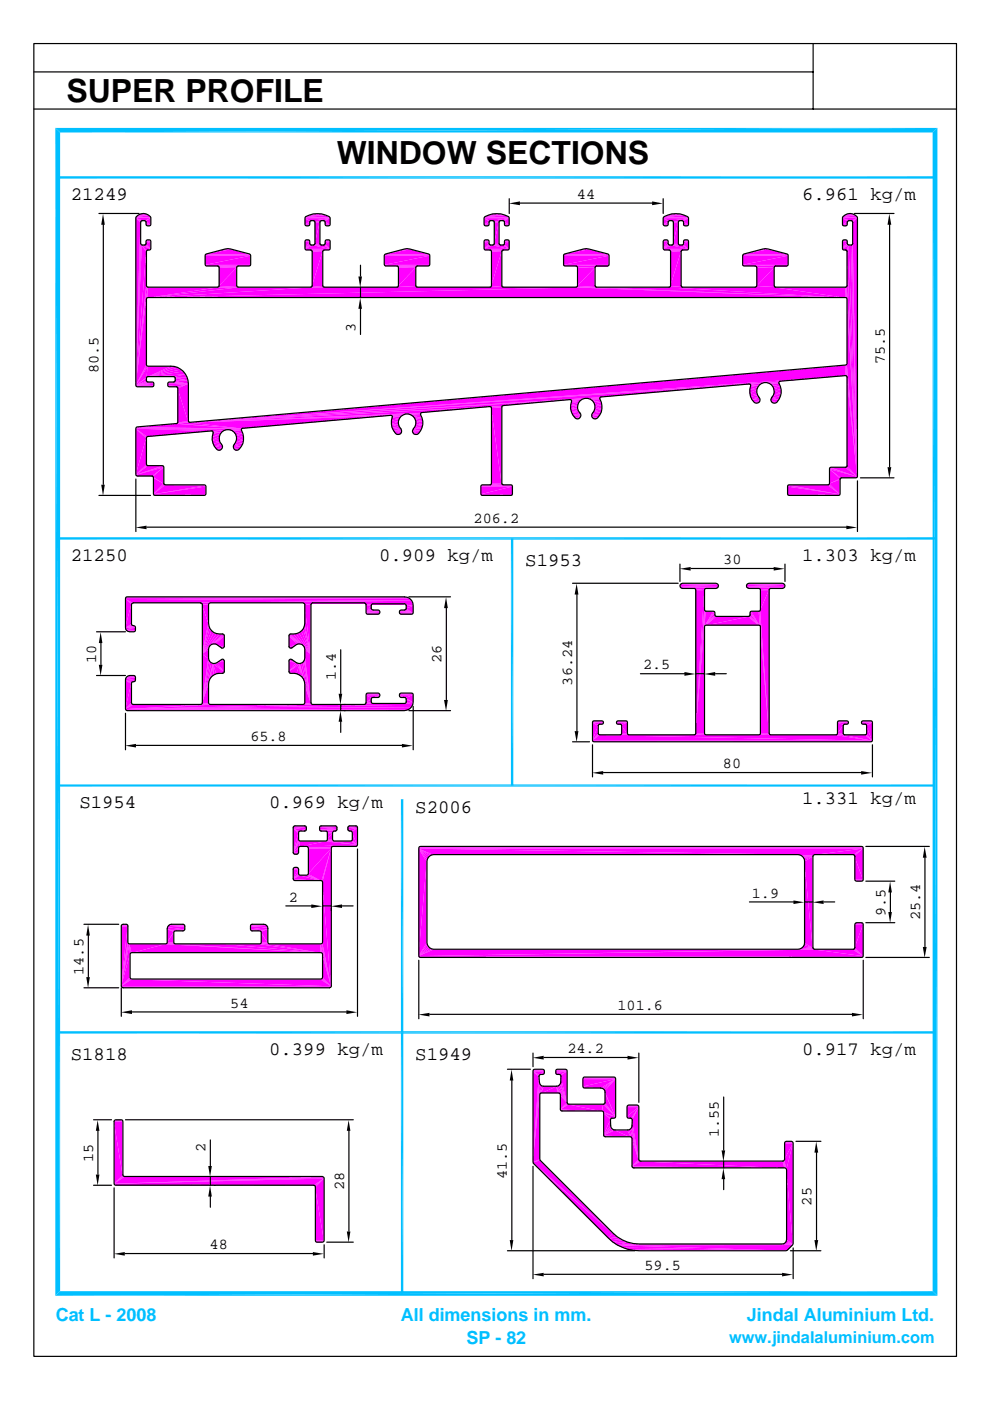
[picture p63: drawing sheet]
<svg xmlns="http://www.w3.org/2000/svg" width="210mm" height="297mm" viewBox="0 0 210 297" stroke-linecap="round" stroke-linejoin="round" font-family="sans-serif">
<defs><g id="words">
<g font-size="6.8">
<text x="14.1" y="21.5">SUPER PROFILE</text>
<text x="71.4" y="34.7">WINDOW SECTIONS</text>
</g>
<g font-size="4">
<text x="15" y="42.5">21249</text>
<text x="170.1" y="42.5">6.961 kg/m</text>
<text x="15" y="119">21250</text>
<text x="80.4" y="119">0.909 kg/m</text>
<text x="111.4" y="119.9">S1953</text>
<text x="170.1" y="119">1.303 kg/m</text>
<text x="16.8" y="171.4">S1954</text>
<text x="57.1" y="171.4">0.969 kg/m</text>
<text x="88.1" y="172.3">S2006</text>
<text x="170.1" y="170.5">1.331 kg/m</text>
<text x="15" y="224.6">S1818</text>
<text x="57.1" y="223.8">0.399 kg/m</text>
<text x="88.1" y="224.6">S1949</text>
<text x="170.1" y="223.8">0.917 kg/m</text>
</g>
<g font-size="3.8" fill="#00bfff">
<text x="11.8" y="280.1">Cat L - 2008</text>
<text x="85" y="280.1">All dimensions in mm.</text>
<text x="158.4" y="280.1">Jindal Aluminium Ltd.</text>
<text x="98.9" y="285.1">SP - 82</text>
</g>
<text font-size="3.5" fill="#00bfff" x="154.6" y="284.7">www.jindalaluminium.com</text>
<g font-size="3.2">
<text x="122.3" y="42.2">44</text>
<text x="75.4" y="70.3" transform="rotate(-90 75.4 70.3)">3</text>
<text x="187.6" y="77.2" transform="rotate(-90 187.6 77.2)">75.5</text>
<text x="20.9" y="79.1" transform="rotate(-90 20.9 79.1)">80.5</text>
<text x="100.4" y="110.9">206.2</text>
<text x="153.3" y="119.6">30</text>
<text x="20.4" y="140.6" transform="rotate(-90 20.4 140.6)">10</text>
<text x="93.6" y="140.6" transform="rotate(-90 93.6 140.6)">26</text>
<text x="136.4" y="141.9">2.5</text>
<text x="71.2" y="144.2" transform="rotate(-90 71.2 144.2)">1.4</text>
<text x="121.3" y="145.4" transform="rotate(-90 121.3 145.4)">36.24</text>
<text x="53.1" y="157.1">65.8</text>
<text x="153.3" y="162.9">80</text>
<text x="61.2" y="191.2">2</text>
<text x="159.4" y="190.3">1.9</text>
<text x="187.7" y="194.3" transform="rotate(-90 187.7 194.3)">9.5</text>
<text x="195.1" y="195.1" transform="rotate(-90 195.1 195.1)">25.4</text>
<text x="17.7" y="206.7" transform="rotate(-90 17.7 206.7)">14.5</text>
<text x="48.8" y="213.6">54</text>
<text x="130.9" y="214.2">101.6</text>
<text x="120.3" y="223.3">24.2</text>
<text x="43.6" y="244.2" transform="rotate(-90 43.6 244.2)">2</text>
<text x="152.4" y="241" transform="rotate(-90 152.4 241)">1.55</text>
<text x="19.7" y="246.4" transform="rotate(-90 19.7 246.4)">15</text>
<text x="107.5" y="249.9" transform="rotate(-90 107.5 249.9)">41.5</text>
<text x="72.9" y="252.3" transform="rotate(-90 72.9 252.3)">28</text>
<text x="172.1" y="255.6" transform="rotate(-90 172.1 255.6)">25</text>
<text x="44.4" y="264.9">48</text>
<text x="136.7" y="269.3">59.5</text>
</g>
</g></defs>
<path d="M26.5 150.4h60.3M26.6 150.6h59.7M86.3 150.7h-59.6" fill="none" stroke="#f0f" stroke-width=".21"/>
<path d="M26.6 150.5h60.2" fill="none" stroke="#f0f" stroke-width=".25"/>
<path d="M26.5 150.1h60.7" fill="none" stroke="#f0f" stroke-width=".42"/>
<g fill="#f0f">
<path d="M26.5 150.4l61-1-.3 .5z"/>
<path d="M26.5 150.4l39.7-1h21.3z"/>
<path d="M26.5 150.4l39.7-1z"/>
</g>
<path d="M66.2 149.4h21.3" fill="none" stroke="#f0f" stroke-width=".21"/>
<g fill="#f0f">
<path d="M26.5 150.4l18-1h19.7z"/>
<path d="M26.5 150.4l16-1h2z"/>
<path d="M26.5 150.4l1.7-1h14.3z"/>
</g>
<path d="M64.2 149.4h2" fill="none" stroke="#f0f" stroke-width=".21"/>
<g fill="#f0f">
<path d="M64.2 149.4h1.8z"/>
<path d="M26.5 150.4l1.5-1h.2z"/>
</g>
<path d="M42.5 149.4h2M77.2 149.4h10.3" fill="none" stroke="#f0f" stroke-width=".21"/>
<g fill="#f0f">
<path d="M42.7 149.4h1.8z"/>
<path d="M64.3 149.4l.2-.2 1.5 .2z"/>
<path d="M64.5 149.2h1.4l.1 .2z"/>
<path d="M26.5 150.4l1.4-1.2 .1 .2z"/>
<path d="M42.8 149.2l1.5 .2h-1.6z"/>
<path d="M42.8 149.2h1.4l.1 .2z"/>
</g>
<path d="M77.3 149.3h10.2" fill="none" stroke="#f0f" stroke-width=".21"/>
<g fill="#f0f">
<path d="M77.5 149.2h1.5z"/>
<path d="M85.7 149.2l1.8 .2z"/>
<path d="M77.5 149.2l1.2-.2 .1 .2z"/>
<path d="M64.5 149.2l1.4-.2v.2z"/>
<path d="M64.6 149h1.3l-1.4 .2z"/>
<path d="M85.9 149.2l.1-.2 1.5 .4z"/>
<path d="M27.8 149l.1 .2-1.4 1.2z"/>
<path d="M77.6 149h1.1l-1.2 .2z"/>
<path d="M42.8 149l1.4 .2h-1.4z"/>
<path d="M42.8 149h1.4v.2z"/>
<path d="M77.6 149l1.1-.1v.1z"/>
<path d="M86.1 148.9l1.4 .5-1.5-.4z"/>
<path d="M86.1 148.9h1.4v.5z"/>
<path d="M77.6 149l1.1-.7v.6z"/>
<path d="M86.1 148.3l1.4 .6h-1.4z"/>
<path d="M77.6 149l1.1-.9v.2z"/>
<path d="M86 148.1l1.5 .8-1.4-.6z"/>
<path d="M77.6 149l1.2-1z"/>
<path d="M85.9 148l1.6 .9z"/>
<path d="M79 147.9h1.3z"/>
<path d="M84.8 147.9h.9z"/>
<path d="M79 147.9l1.4-.2-.1 .2z"/>
<path d="M84.7 147.7l1 .2h-.9z"/>
<path d="M79 147.9l1.5-.3-.1 .1z"/>
<path d="M84.6 147.6l1.1 .3-1-.2z"/>
<path d="M84.6 147.6l1.3 .4z"/>
<path d="M84.6 147.4l1.3 .6-1.3-.4z"/>
<path d="M79 147.9l1.5-.5v.2z"/>
<path d="M78.8 148l1.7-.6z"/>
<path d="M84.6 147.4h2.9l-1.6 .6z"/>
<path d="M85.9 148l1.6-.6v1.5z"/>
<path d="M77.6 147.4h2.9l-1.7 .6z"/>
<path d="M77.6 147.4l1.2 .6-1.2 1z"/>
</g>
<path d="M77.6 147.3h2.9M77.6 147.1h2.8M77.7 147h2.6M84.6 147.3h2.9M84.7 147.1h2.8M84.8 147h2.6" fill="none" stroke="#f0f" stroke-width=".21"/>
<g fill="#f0f">
<path d="M64.6 145.1l1.3 3.9h-1.3z"/>
<path d="M44.2 145.1v3.9h-1.4z"/>
<path d="M27.8 145v4l-1.3 1.4z"/>
<path d="M64.5 144.6l1.4 4.4z"/>
<path d="M44.2 144.6l-1.4 4.4z"/>
<path d="M28.2 144.6h.3z"/>
<path d="M28.2 144.6l.4-.2z"/>
<path d="M28 144.6l.6-.2z"/>
<path d="M28 144.6l.7-.4-.1 .2z"/>
</g>
<path d="M26.5 144.4h2.2" fill="none" stroke="#f0f" stroke-width=".42"/>
<g fill="#f0f">
<path d="M26.5 144.2l1.5 .4-.1 .2z"/>
<path d="M26.5 144.2l1.4 .6-.1 .2z"/>
<path d="M26.5 144.2l1.3 .8-1.3 5.4z"/>
</g>
<path d="M26.5 144h2.2" fill="none" stroke="#f0f" stroke-width=".34"/>
<path d="M26.6 143.9l2.1-.2v.5z" fill="#f0f"/>
<path d="M26.6 143.7h2.1" fill="none" stroke="#f0f" stroke-width=".3"/>
<g fill="#f0f">
<path d="M26.8 143.6l1.8-.1 .1 .2z"/>
<path d="M26.8 143.6l.3-.2 1.5 .1z"/>
<path d="M27.1 143.4l1.4-.1 .1 .2z"/>
<path d="M27.4 143.3h1.1z"/>
<path d="M27.1 143.4l1.4-.1z"/>
<path d="M61.4 142.8h.8z"/>
<path d="M46.5 142.8h.8z"/>
<path d="M61.3 142.6l.9 .2z"/>
<path d="M61.3 142.6l1.5 .3z"/>
<path d="M46.5 142.8l1-.2z"/>
<path d="M45.8 142.9l1.7-.3z"/>
<path d="M61.2 142.4l1.6 .5-1.5-.3z"/>
<path d="M45.8 142.9l1.7-.5v.2z"/>
<path d="M61.2 142.4l2.3-1.7-.7 2.2z"/>
<path d="M63.5 140.7l-.1 2.5-.6-.3z"/>
<path d="M63.5 140.7l.4 2.8-.5-.3z"/>
<path d="M63.5 140.7l.8 3.3-.4-.5z"/>
<path d="M63.5 140.7l1 3.9z"/>
<path d="M63.5 140.7l2.4 8.3-1.4-4.4z"/>
<path d="M45.2 140.7l2.3 1.7-1.7 .5z"/>
<path d="M45.2 140.7l.6 2.2-.5 .3z"/>
<path d="M45.2 140.7l.1 2.5-.5 .3z"/>
<path d="M45.2 140.7l-.4 2.8-.4 .5z"/>
<path d="M45.2 140.7l-1 3.9z"/>
<path d="M45.2 140.7l-1 3.9-1.4 4.4z"/>
<path d="M45.2 140.7h.4l1.9 1.7z"/>
<path d="M61.2 142.4l1.9-1.7h.4z"/>
<path d="M63.5 140.7l.4-.1 2 8.4z"/>
<path d="M44.8 140.6l.4 .1-2.4 8.3z"/>
<path d="M45.6 140.7l.4-.2 1.5 1.9z"/>
<path d="M62.7 140.5l.4 .2-1.9 1.7z"/>
<path d="M63.9 140.6l.4-.2 1.6 8.6z"/>
<path d="M44.4 140.4l.4 .2-2 8.4z"/>
<path d="M61.2 140.2l1.5 .3-1.5 1.9z"/>
<path d="M46 140.5l1.5-.3v2.2z"/>
<path d="M64.5 140l1.4 9-1.6-8.6z"/>
<path d="M44.2 140l.2 .4-1.6 8.6z"/>
<path d="M46 140.5l1.4-.5 .1 .2z"/>
<path d="M61.3 140l1.4 .5-1.5-.3z"/>
<path d="M46 140.5l.9-.6 .5 .1z"/>
<path d="M61.3 140l.5-.1 .9 .6z"/>
<path d="M46.9 139.9l.5 .1z"/>
<path d="M61.3 140l.5-.1z"/>
<path d="M46.9 139.9h.4z"/>
<path d="M61.4 139.9h.4z"/>
<path d="M64.6 139.6l1.3 9.4-1.4-9z"/>
<path d="M44.2 139.6v.4l-1.4 9z"/>
<path d="M64.6 138.7l1.3 10.3-1.3-9.4z"/>
<path d="M64.6 138.7h1.3v10.3z"/>
<path d="M42.8 138.7l1.4 .9-1.4 9.4z"/>
<path d="M42.8 138.7h1.4v.9z"/>
<path d="M64.6 137.7l1.3 1h-1.3z"/>
<path d="M42.8 138.7l1.4-1v1z"/>
<path d="M46.9 137.4h.4z"/>
<path d="M61.4 137.4h.4z"/>
<path d="M61.3 137.3l.5 .1z"/>
<path d="M46.9 137.4l.5-.1z"/>
<path d="M64.5 137.3l1.4 1.4-1.3-1z"/>
<path d="M42.8 138.7l1.4-1.4v.4z"/>
<path d="M61.2 137.1l.6 .3-.5-.1z"/>
<path d="M46.9 137.4l.6-.3-.1 .2z"/>
<path d="M44.4 137l-1.6 1.7z"/>
<path d="M64.3 137l1.6 1.7z"/>
<path d="M61.2 137.1l1.5-.3-.9 .6z"/>
<path d="M46 136.8l1.5 .3-.6 .3z"/>
<path d="M61.2 137.1l1.9-.5z"/>
<path d="M45.6 136.6l1.9 .5z"/>
<path d="M61.2 134.9l2.3 1.7h-.4z"/>
<path d="M61.2 134.9l1.9 1.7-1.9 .5z"/>
<path d="M45.2 136.6l2.3-1.7-1.9 1.7z"/>
<path d="M45.6 136.6l1.9-1.7v2.2z"/>
<path d="M61.3 134.6l2.2 2-2.3-1.7z"/>
<path d="M61.3 134.6l2.6 2.1-.4-.1z"/>
<path d="M45.2 136.6l2.3-2v.3z"/>
<path d="M44.8 136.7l2.7-2.1-2.3 2z"/>
<path d="M61.3 134.6l.1-.1 2.5 2.2z"/>
<path d="M61.4 134.5l2.9 2.5z"/>
<path d="M44.8 136.7l2.5-2.2 .2 .1z"/>
<path d="M44.4 137l2.9-2.5z"/>
<path d="M61.4 134.5h.2l2.7 2.5z"/>
<path d="M61.6 134.5h.6l2.1 2.5z"/>
<path d="M62.2 134.5l3.7 4.2z"/>
<path d="M46.5 134.5h.8l-2.9 2.5z"/>
<path d="M46.5 134.5l-3.7 4.2z"/>
<path d="M46.5 134.5h.8z"/>
<path d="M62.2 134.5l.6-.1 3.1 4.3z"/>
<path d="M45.8 134.4l.7 .1-3.7 4.2z"/>
<path d="M62.8 134.4l.6-.2 2.5 4.5z"/>
<path d="M45.3 134.2l.5 .2-3 4.3z"/>
<path d="M27.4 134h1.1z"/>
<path d="M27.1 133.9l1.4 .1z"/>
<path d="M27.1 133.9l1.5-.1-.1 .2z"/>
<path d="M63.4 134.2l.5-.4 2 4.9z"/>
<path d="M44.8 133.8l.5 .4-2.5 4.5z"/>
<path d="M26.8 133.8h1.8l-1.5 .1z"/>
<path d="M26.8 133.8l1.9-.2-.1 .2z"/>
</g>
<path d="M26.6 133.6h2.1" fill="none" stroke="#f0f" stroke-width=".3"/>
<g fill="#f0f">
<path d="M64.3 133.3l1.6 5.4-2-4.9z"/>
<path d="M44.4 133.3l.4 .5-2 4.9z"/>
<path d="M26.6 133.5l2.1-.4v.5z"/>
</g>
<path d="M26.5 133.3h2.2" fill="none" stroke="#f0f" stroke-width=".38"/>
<path d="M26.5 133h2.2" fill="none" stroke="#f0f" stroke-width=".21"/>
<path d="M26.5 132.9h2.1" fill="none" stroke="#f0f" stroke-width=".3"/>
<g fill="#f0f">
<path d="M64.5 132.7l1.4 6-1.6-5.4z"/>
<path d="M44.2 132.7l.2 .6-1.6 5.4z"/>
<path d="M26.5 133.1l1.7-.4 .3 .1z"/>
<path d="M28.2 132.7l.3 .1z"/>
<path d="M26.5 133.1l1.7-.4z"/>
<path d="M26.5 133.1l1.4-.6 .1 .2z"/>
<path d="M26.5 133.1l1.3-.7 .1 .1z"/>
<path d="M64.6 132.2l1.3 6.5-1.4-6z"/>
<path d="M44.2 132.2v.5l-1.4 6z"/>
</g>
<path d="M77.6 130h2.9M77.6 129.8h2.9M77.6 130.2h2.8M77.7 130.3h2.6M84.6 130h2.9M84.6 129.8h2.9M84.7 130.2h2.8M84.8 130.3h2.6" fill="none" stroke="#f0f" stroke-width=".21"/>
<path d="M77.6 129.8h2.9M84.6 129.8h2.9" fill="none" stroke="#f0f" stroke-width=".38"/>
<g fill="#f0f">
<path d="M77.6 129.9l2.7-.5 .1 .2z"/>
<path d="M84.7 129.6l.1-.2 2.7 .5z"/>
<path d="M77.6 129.9l1.4-.5h1.3z"/>
<path d="M79 129.4h1.3z"/>
<path d="M84.8 129.4l2.7 .5z"/>
<path d="M85 129.4h.7l1.8 .5z"/>
<path d="M77.6 129.9l1.2-.6 .2 .1z"/>
<path d="M85.7 129.4l.2-.1 1.6 .6z"/>
<path d="M77.6 129.9l1.1-.7 .1 .1z"/>
<path d="M85.9 129.3l.1-.1 1.5 .7z"/>
<path d="M77.6 129.9l1.1-.9v.2z"/>
<path d="M86.1 129l1.4 .9-1.5-.7z"/>
<path d="M86.1 129l1.4-.5v1.4z"/>
<path d="M78.7 128.5v.5l-1.1 .9z"/>
<path d="M86.1 128.5h1.4l-1.4 .5z"/>
<path d="M64.6 128.3l1.3 10.4-1.3-6.5z"/>
<path d="M27.8 128.3v4.1l-1.3 .7z"/>
<path d="M64.6 128.3h1.3v10.4z"/>
<path d="M77.6 128.3l1.1 .2-1.1 1.4z"/>
<path d="M42.8 128.3l1.4 3.9-1.4 6.5z"/>
<path d="M42.8 128.3h1.4v3.9z"/>
<path d="M77.6 128.3h1.1v.2z"/>
<path d="M86 128.3l1.5 .2h-1.4z"/>
<path d="M77.6 128.3l1.2-.2-.1 .2z"/>
<path d="M85.9 128.1l1.6 .4z"/>
<path d="M77.6 128.3l1.4-.2z"/>
<path d="M27.9 128.1l-1.4 5z"/>
<path d="M64.5 128.1l1.4 .2h-1.3z"/>
<path d="M64.5 128.1h1.4v.2z"/>
<path d="M42.8 128.3l1.4-.2v.2z"/>
<path d="M77.5 128.1h1.5l-1.4 .2z"/>
<path d="M42.8 128.1h1.4l-1.4 .2z"/>
</g>
<path d="M77.5 128.1h8.2" fill="none" stroke="#f0f" stroke-width=".21"/>
<g fill="#f0f">
<path d="M85.7 128.1l1.8 .4z"/>
<path d="M64.3 128l1.6 .1h-1.4z"/>
<path d="M64.3 128h1.7l-.1 .1z"/>
<path d="M42.8 128.1l1.5-.1-.1 .1z"/>
<path d="M42.7 128h1.6l-1.5 .1z"/>
</g>
<path d="M77.3 128h8.4" fill="none" stroke="#f0f" stroke-width=".21"/>
<g fill="#f0f">
<path d="M42.5 127.9l1.8 .1z"/>
<path d="M64.3 128l1.9-.1z"/>
</g>
<path d="M28.2 127.9h59.3M42.5 127.9h2M64.2 127.9h2M77.2 128h10.3" fill="none" stroke="#f0f" stroke-width=".21"/>
<g fill="#f0f">
<path d="M85.7 128.1l1.8-.2v.6z"/>
<path d="M44.5 127.9l42.7-.5 .3 .5z"/>
<path d="M28.2 127.9l59-.5-42.7 .5z"/>
<path d="M26.5 127l60.7 .4-59 .5z"/>
<path d="M26.5 127l1.7 .9-.2 .1z"/>
<path d="M26.5 127l1.5 1-.1 .1z"/>
<path d="M26.5 127l1.4 1.1-1.4 5z"/>
</g>
<path d="M26.5 127.2h60.7" fill="none" stroke="#f0f" stroke-width=".42"/>
<path d="M26.5 126.9h60.3M26.6 126.7h59.7M26.7 126.6h59.6M125.6 157.1h59.3M125.6 157.3h59.2" fill="none" stroke="#f0f" stroke-width=".21"/>
<path d="M26.6 126.8h60.2" fill="none" stroke="#f0f" stroke-width=".25"/>
<g fill="#f0f">
<path d="M125.6 157l1.5-1.1 57.8 1.1z"/>
<path d="M127.1 155.9h50.1l7.7 1.1z"/>
</g>
<path d="M127.1 155.9h50.1" fill="none" stroke="#f0f" stroke-width=".21"/>
<g fill="#f0f">
<path d="M177.2 155.9h1.8l5.9 1.1z"/>
<path d="M179 155.9h4.4l1.5 1.1z"/>
</g>
<path d="M147.2 155.9h16.1" fill="none" stroke="#f0f" stroke-width=".21"/>
<path d="M131.4 155.9h1.9z" fill="#f0f"/>
<path d="M160.9 155.8h2.4" fill="none" stroke="#f0f" stroke-width=".21"/>
<g fill="#f0f">
<path d="M177.2 155.9h1.8z"/>
<path d="M125.6 157l1.3-1.2 .2 .1z"/>
</g>
<path d="M147.2 155.8h2.4M160.9 155.8h2.2" fill="none" stroke="#f0f" stroke-width=".21"/>
<g fill="#f0f">
<path d="M131.4 155.9l1.7-.1z"/>
<path d="M183.4 155.9l.2-.1 1.3 1.2z"/>
<path d="M177.4 155.8l1.6 .1z"/>
<path d="M131.7 155.8l1.3-.2 .1 .2z"/>
</g>
<path d="M147.4 155.7h2" fill="none" stroke="#f0f" stroke-width=".21"/>
<path d="M126.8 155.6l.1 .2-1.3 1.2z" fill="#f0f"/>
<path d="M161.1 155.7h2" fill="none" stroke="#f0f" stroke-width=".21"/>
<g fill="#f0f">
<path d="M183.7 155.6l1.2 1.4-1.3-1.2z"/>
<path d="M131.7 155.6h1.3l-1.3 .2z"/>
<path d="M147.4 155.6h1.9l-1.9 .2z"/>
<path d="M177.5 155.6l1.3 .2h-1.4z"/>
<path d="M161.2 155.6h1.8l-1.9 .2z"/>
<path d="M177.5 155.6h1.2l.1 .2z"/>
<path d="M126.8 153.9v1.7l-1.2 1.4z"/>
<path d="M178.7 153.9v1.7h-1.2z"/>
<path d="M131.7 153.9l1.3 1.7h-1.3z"/>
<path d="M183.7 153.9l1.2 3.1-1.2-1.4z"/>
<path d="M178.8 153.7l-1.3 1.9z"/>
<path d="M131.7 153.7l1.3 1.9z"/>
<path d="M182.8 153.6h.6z"/>
<path d="M130.8 153.6h.6z"/>
<path d="M127.1 153.6h.6z"/>
<path d="M179 153.6h.7z"/>
<path d="M127.1 153.6l.7-.2z"/>
<path d="M179 153.6l.8-.2z"/>
<path d="M130.7 153.4l.7 .2z"/>
<path d="M182.6 153.4l.8 .2z"/>
<path d="M179 153.6l.8-.4v.2z"/>
<path d="M178.8 153.7l1-.5z"/>
<path d="M127.1 153.6l.8-.4-.1 .2z"/>
<path d="M126.9 153.7l1-.5z"/>
<path d="M130.6 153.2l.8 .4-.7-.2z"/>
<path d="M130.6 153.2l1.1 .5z"/>
<path d="M182.6 153.2l.8 .4-.8-.2z"/>
<path d="M182.6 153.2l1 .5z"/>
<path d="M182.6 153.2h2.3l-1.3 .5z"/>
<path d="M183.6 153.7l1.3-.5-1.2 .7z"/>
<path d="M183.7 153.9l1.2-.7v3.8z"/>
<path d="M130.6 153.2h2.4l-1.3 .5z"/>
<path d="M131.7 153.7l1.3-.5v2.4z"/>
<path d="M177.5 153.2h2.3l-1 .5z"/>
<path d="M177.5 153.2l1.3 .5-1.3 1.9z"/>
<path d="M125.6 153.2h2.3l-1 .5z"/>
<path d="M125.6 153.2l1.3 .5-.1 .2z"/>
<path d="M125.6 153.2l1.2 .7-1.2 3.1z"/>
</g>
<path d="M125.6 153.1h2.3M125.6 153.1h2.2M125.6 153h2.2M130.6 153.1h2.4M130.7 153.1h2.3M130.7 153h2.2M177.5 153.1h2.3M177.6 153h2.2M182.6 153.1h2.3M182.6 153h2.2" fill="none" stroke="#f0f" stroke-width=".21"/>
<path d="M125.9 152.9h1.8z" fill="#f0f"/>
<path d="M125.6 152.9h2.1" fill="none" stroke="#f0f" stroke-width=".21"/>
<path d="M182.8 152.9h1.8z" fill="#f0f"/>
<path d="M182.8 152.9h2" fill="none" stroke="#f0f" stroke-width=".21"/>
<path d="M177.8 152.9h1.9z" fill="#f0f"/>
<path d="M177.6 152.9h2.1" fill="none" stroke="#f0f" stroke-width=".21"/>
<path d="M130.8 152.9h1.9z" fill="#f0f"/>
<path d="M130.8 152.9h2.1" fill="none" stroke="#f0f" stroke-width=".21"/>
<g fill="#f0f">
<path d="M149.3 132.9v22.7h-1.9z"/>
<path d="M161.2 132.9l1.8 22.7h-1.8z"/>
<path d="M149.6 132.6l2.2-1.8h6.9z"/>
<path d="M149.6 132.6l9.1-1.8 2.2 1.8z"/>
<path d="M158.7 130.8l2.4 1.9z"/>
<path d="M149.4 132.7l2.4-1.9z"/>
<path d="M149.4 132.7l2.2-2 .2 .1z"/>
<path d="M158.7 130.8l.2-.1 2.2 2z"/>
<path d="M151.5 130.5l.1 .2-2.2 2z"/>
<path d="M159 130.5l2.1 2.2-2.2-2z"/>
<path d="M151.5 129.9v.6l-2.1 2.2z"/>
<path d="M159 129.9l2.1 2.8-2.1-2.2z"/>
<path d="M159 129.7l2.1 3-2.1-2.8z"/>
<path d="M151.4 129.7l.1 .2-2.1 2.8z"/>
<path d="M151.2 129.7h.2l-2 3z"/>
<path d="M149.6 129.7h1.6l-1.8 3z"/>
</g>
<path d="M149.5 129.7v3.2" fill="none" stroke="#f0f" stroke-width=".3"/>
<g fill="#f0f">
<path d="M159 129.7h.3l1.8 3z"/>
<path d="M159.3 129.7h1.6l.2 3z"/>
</g>
<path d="M149.5 129.6v3.3M161 129.7v3.2" fill="none" stroke="#f0f" stroke-width=".3"/>
<path d="M149.4 129.6l-.1 3.3-1.9 22.7z" fill="#f0f"/>
<path d="M161 129.6v3.3" fill="none" stroke="#f0f" stroke-width=".3"/>
<g fill="#f0f">
<path d="M161.1 129.6l1.9 26-1.8-22.7z"/>
<path d="M149.3 129.4l-1.9 26.2z"/>
<path d="M161.2 129.4l1.8 26.2z"/>
<path d="M149.3 125.1v4.3l-1.9 26.2z"/>
<path d="M163 125.1v30.5l-1.8-26.2z"/>
<path d="M161.2 125.1h1.8l-1.8 4.3z"/>
<path d="M147.4 125.1h1.9l-1.9 30.5z"/>
<path d="M161.2 125.1l1.9-.2-.1 .2z"/>
<path d="M147.4 124.9l1.9 .2h-1.9z"/>
</g>
<g fill="none" stroke="#f0f" stroke-width=".21">
<path d="M144.2 124.7h8M144.2 123.9h8M144.4 124.8h7.6M144.4 123.8h7.6M147.2 124.9h2.4M147.2 124.8h4.5M147.4 125h2M158.3 124.7h8M158.3 123.9h8M158.5 124.8h7.6M158.5 123.8h7.6M160.9 124.9h2.4"/>
<path d="M160.9 124.8h4.9M161.1 125h2M25.7 209.2h44.5M25.7 209.3h44.4M25.9 209.5h44.1"/>
</g>
<path d="M144.1 124.4h8.2M144.1 124.1h8.2M158.2 124.4h8.2M158.2 124.1h8.2" fill="none" stroke="#f0f" stroke-width=".3"/>
<g fill="#f0f">
<path d="M25.7 209.1l2.2-1.5 42.3 1.5z"/>
<path d="M27.9 207.6h40l2.3 1.5z"/>
<path d="M25.7 209.1l2-1.5h.2z"/>
<path d="M67.9 207.6h.3l2 1.5z"/>
<path d="M25.7 209.1l1.9-1.7 .1 .2z"/>
<path d="M68.3 207.4l1.9 1.7-2-1.5z"/>
<path d="M25.7 209.1l1.8-1.9 .1 .2z"/>
<path d="M68.3 207.2l1.9 1.9-1.9-1.7z"/>
<path d="M27.5 202.4v4.8l-1.8 1.9z"/>
<path d="M68.3 202.4l1.9 6.7-1.9-1.9z"/>
<path d="M27.6 202.3l-1.9 6.8z"/>
<path d="M68.3 202.3l1.9 6.8z"/>
<path d="M27.9 202l7.1-1.8 32.9 1.8z"/>
<path d="M27.4 200.2h7.6l-7.1 1.8z"/>
<path d="M27.4 200.2l.5 1.8-.2 .1z"/>
</g>
<path d="M27.6 200.2v2.1" fill="none" stroke="#f0f" stroke-width=".25"/>
<g fill="#f0f">
<path d="M27.4 200.2l.2 2.1-1.9 6.8z"/>
<path d="M35 200.2h2.2l30.7 1.8z"/>
<path d="M47.9 200.2h7.1l12.9 1.8z"/>
<path d="M37.2 200.2h10.7l20 1.8z"/>
<path d="M55 200.2h2.1l10.8 1.8z"/>
<path d="M57.1 200.2h10.8v1.8z"/>
<path d="M67.9 200.2l.3 1.9-.3-.1z"/>
</g>
<path d="M68.1 200.2v2.1" fill="none" stroke="#f0f" stroke-width=".34"/>
<path d="M67.9 200.2l2.3 8.9-1.9-6.8z" fill="#f0f"/>
<path d="M35 200.2h2.2M55 200.2h2.1" fill="none" stroke="#f0f" stroke-width=".21"/>
<g fill="#f0f">
<path d="M27.2 200.1l.2 .1-1.7 8.9z"/>
<path d="M35 200.2l2-.1z"/>
<path d="M55 200.2l1.9-.1z"/>
<path d="M67.9 200.2l.3-.1 2 9z"/>
<path d="M27.1 200l.1 .1-1.5 9z"/>
<path d="M55.2 200.1l1.6-.1 .1 .1z"/>
<path d="M35.2 200.1l1.6-.1 .2 .1z"/>
<path d="M55.3 200h1.5l-1.6 .1z"/>
<path d="M68.3 200l1.9 9.1-2-9z"/>
<path d="M35.3 200h1.5l-1.6 .1z"/>
<path d="M35.3 200l1.5-.2v.2z"/>
<path d="M55.3 200l1.4-.2 .1 .2z"/>
<path d="M27.1 199.8l-1.4 9.3z"/>
<path d="M55.3 199.8h1.4l-1.4 .2z"/>
<path d="M68.3 199.8l1.9 9.3z"/>
<path d="M35.4 199.8h1.4l-1.5 .2z"/>
<path d="M36.8 197.8v2h-1.4z"/>
<path d="M55.3 197.8l1.4 2h-1.4z"/>
<path d="M36.8 197.6l-1.4 2.2z"/>
<path d="M55.3 197.6l1.4 2.2z"/>
<path d="M37.2 197.4h1.7z"/>
<path d="M53.2 197.4h1.8z"/>
<path d="M37.2 197.4l1.9-.2-.2 .2z"/>
<path d="M53.1 197.2l1.9 .2h-1.8z"/>
<path d="M37.2 197.4l1.9-.4v.2z"/>
<path d="M53 197l2 .4-1.9-.2z"/>
<path d="M53 197h3.7l-1.7 .4z"/>
<path d="M55 197.4l1.7-.4z"/>
<path d="M55.2 197.5l1.5-.5-1.4 .6z"/>
<path d="M55.3 197.6l1.4-.6v2.8z"/>
<path d="M35.4 197h3.7l-1.9 .4z"/>
<path d="M35.4 197l1.8 .4z"/>
<path d="M35.4 197l1.6 .5-.2 .1z"/>
<path d="M35.4 197l1.4 .6-1.4 2.2z"/>
<path d="M53 197l3.7-.4v.4z"/>
<path d="M35.5 196.6l3.6 .4h-3.7z"/>
<path d="M53 196.4l3.7 .2-3.7 .4z"/>
<path d="M27.1 196.4v3.4l-1.4 9.3z"/>
<path d="M25.7 196.4h1.4l-1.4 12.7z"/>
<path d="M35.5 196.6l3.6-.2v.6z"/>
</g>
<path d="M35.5 196.4h3.6M53 196.4h3.7" fill="none" stroke="#f0f" stroke-width=".3"/>
<path d="M25.7 196.4l1.3-.2 .1 .2z" fill="#f0f"/>
<path d="M53 196.3h3.5" fill="none" stroke="#f0f" stroke-width=".21"/>
<path d="M25.7 196.2h1.3l-1.3 .2z" fill="#f0f"/>
<path d="M35.7 196.3h3.4M35.7 196.2h3.4M53.1 196.2h3.4" fill="none" stroke="#f0f" stroke-width=".21"/>
<path d="M25.7 196.2l1.2-.1 .1 .1z" fill="#f0f"/>
<path d="M36 196.1h3.1" fill="none" stroke="#f0f" stroke-width=".21"/>
<path d="M25.7 196.2l.2-.1h1z" fill="#f0f"/>
<path d="M36 196.1h2.9M53.1 196.1h3.1M53.2 196.1h3" fill="none" stroke="#f0f" stroke-width=".21"/>
<g fill="#f0f">
<path d="M25.9 196.1l.8-.1z"/>
<path d="M25.9 196.1h1z"/>
<path d="M68.3 187.1l1.9 22-1.9-9.3z"/>
</g>
<path d="M62.1 186.7h5.8M62.3 186.7h5.6" fill="none" stroke="#f0f" stroke-width=".21"/>
<path d="M62.1 186.6h5.8" fill="none" stroke="#f0f" stroke-width=".38"/>
<g fill="#f0f">
<path d="M62.1 186.4l1.5-.8 4.3 1.2z"/>
<path d="M63.6 185.6h1.3l3 1.2z"/>
<path d="M64.9 185.6l3.3 1.2z"/>
<path d="M62.1 186.4l1.3-.8h.2z"/>
<path d="M62.1 186.4l1.2-1 .1 .2z"/>
<path d="M65.2 185.4l3 1.4-3.1-1.2z"/>
<path d="M62.1 186.4l1.1-1.1 .1 .1z"/>
<path d="M65.3 185.3l2.9 1.5-3-1.4z"/>
<path d="M63.2 184.3v1l-1.1 1.1z"/>
<path d="M62.1 184.3h1.1l-1.1 2.1z"/>
<path d="M62.1 184.3l1.1-.2v.2z"/>
<path d="M62.1 184.1h1.1l-1.1 .2z"/>
<path d="M62.1 184.1l.9-.1 .2 .1z"/>
<path d="M62.1 184.1l.9-.1z"/>
<path d="M62.3 184h.6z"/>
<path d="M62.3 184h.7z"/>
<path d="M62.5 181.2l.5-.1z"/>
<path d="M62.3 181.1h.7z"/>
<path d="M62.1 181l.9 .1z"/>
<path d="M62.1 181h1.1l-.2 .1z"/>
<path d="M62.1 180.8l1.1 .2h-1.1z"/>
<path d="M62.1 180.8h1.1v.2z"/>
<path d="M70.2 179.9l-2 6.9-2.9-1.5z"/>
<path d="M70.2 179.9l-1.9 7-.1-.1z"/>
<path d="M70.2 179.9l-1.9 7.2z"/>
<path d="M70.2 179.9v29.2l-1.9-22z"/>
<path d="M62.1 180.8l1.1-.9v.9z"/>
<path d="M65.3 179.9h4.9l-4.9 5.4z"/>
</g>
<path d="M65.3 179.8h4.9" fill="none" stroke="#f0f" stroke-width=".21"/>
<path d="M62.1 180.8l1.2-1.1-.1 .2z" fill="#f0f"/>
<path d="M65.2 179.8h5" fill="none" stroke="#f0f" stroke-width=".21"/>
<path d="M62.1 180.8l1.3-1.2z" fill="#f0f"/>
<path d="M63.6 179.5h7M63.6 179.4h12.1M65.1 179.6h5.3M70.6 179.5h5" fill="none" stroke="#f0f" stroke-width=".21"/>
<path d="M63.6 179.3h12.1" fill="none" stroke="#f0f" stroke-width=".38"/>
<g fill="#f0f">
<path d="M63.6 179.5l5.4-1.1 6.7 .7z"/>
<path d="M63.6 178.4h5.4l-5.4 1.1z"/>
<path d="M63.6 178.4v1.1l-.2 .1z"/>
<path d="M63.6 178.4l-.2 1.2-1.3 1.2z"/>
<path d="M69 178.4h1.8l4.9 .7z"/>
<path d="M70.8 178.4h3.5l1.4 .7z"/>
<path d="M63.4 178.3l.2 .1-1.5 2.4z"/>
<path d="M69 178.4h1.8z"/>
<path d="M69 178.4l1.7-.1z"/>
<path d="M74.3 178.4l.2-.1 1.2 .8z"/>
<path d="M63.3 178.2l.1 .1-1.3 2.5z"/>
<path d="M69.2 178.3l1.3-.1 .2 .1z"/>
<path d="M69.2 178.3l.1-.1h1.2z"/>
<path d="M74.5 178.3l.1-.1 1.1 .9z"/>
<path d="M69.3 178.2l1.1-.2 .1 .2z"/>
<path d="M69.3 178h1.1l-1.1 .2z"/>
<path d="M74.6 178l1.1 1.1-1.1-.9z"/>
<path d="M63.2 178l-1.1 2.8z"/>
<path d="M70.4 176.6v1.4h-1.1z"/>
<path d="M69.3 176.6h1.1l-1.1 1.4z"/>
<path d="M63.2 176.6v1.4l-1.1 2.8z"/>
<path d="M74.6 176.6l1.1 2.5-1.1-1.1z"/>
<path d="M69.3 176.6l1.2-.2-.1 .2z"/>
<path d="M74.6 176.4l1.1 2.7z"/>
<path d="M69.3 176.4h1.2l-1.2 .2z"/>
<path d="M69.3 176.4l1.4-.1-.2 .1z"/>
<path d="M69.2 176.3h1.5l-1.4 .1z"/>
<path d="M69.2 176.3h1.6z"/>
</g>
<path d="M69 176.3h2" fill="none" stroke="#f0f" stroke-width=".21"/>
<g fill="#f0f">
<path d="M69 176.3h1.8z"/>
<path d="M73.9 176.2l.4 .1z"/>
</g>
<path d="M67.9 176.2h3.3" fill="none" stroke="#f0f" stroke-width=".21"/>
<g fill="#f0f">
<path d="M63.6 176.3l1.1-.1z"/>
<path d="M63.6 176.3l1.3-.2-.2 .1z"/>
<path d="M73.7 176.1l.6 .2z"/>
<path d="M73.7 176.1l.8 .2z"/>
</g>
<path d="M67.7 176.2h3.6" fill="none" stroke="#f0f" stroke-width=".21"/>
<g fill="#f0f">
<path d="M63.6 176.3l1.3-.4v.2z"/>
<path d="M63.4 176.3l1.5-.4z"/>
<path d="M73.7 175.9l.8 .4-.8-.2z"/>
</g>
<path d="M67.7 176h3.7" fill="none" stroke="#f0f" stroke-width=".21"/>
<path d="M67.7 175.7h3.7" fill="none" stroke="#f0f" stroke-width=".34"/>
<g fill="#f0f">
<path d="M73.7 175.9l2-.4-1.2 .8z"/>
<path d="M74.5 176.3l1.2-.8-1.1 .9z"/>
<path d="M74.6 176.4l1.1-.9v3.6z"/>
<path d="M62.1 175.5l2.8 .4-1.5 .4z"/>
<path d="M62.1 175.5l1.3 .8-.1 .1z"/>
<path d="M62.1 175.5l1.2 .9-.1 .2z"/>
<path d="M62.1 175.5l1.1 1.1-1.1 4.2z"/>
</g>
<path d="M62.1 175.7h2.8M67.7 175.7h3.7M73.7 175.7h2" fill="none" stroke="#f0f" stroke-width=".34"/>
<path d="M62.1 175.4h2.8M67.7 175.4h3.7M73.7 175.4h2" fill="none" stroke="#f0f" stroke-width=".21"/>
<path d="M73.7 175.3h2l-2 .2z" fill="#f0f"/>
<path d="M62.1 175.4h2.8M67.7 175.4h3.6" fill="none" stroke="#f0f" stroke-width=".21"/>
<path d="M73.7 175.3l1.9-.1 .1 .1z" fill="#f0f"/>
<path d="M62.1 175.3h2.8M67.7 175.3h3.6" fill="none" stroke="#f0f" stroke-width=".21"/>
<path d="M73.7 175.3l.2-.1h1.7z" fill="#f0f"/>
<path d="M62.3 175.3h2.6M67.7 175.3h3.5" fill="none" stroke="#f0f" stroke-width=".21"/>
<g fill="#f0f">
<path d="M73.9 175.2h1.5z"/>
<path d="M73.9 175.2h1.7z"/>
</g>
<path d="M62.3 175.2h2.4M67.9 175.2h3.3M88.7 202.8h94.3M88.8 203h94.1M88.9 203h93.9" fill="none" stroke="#f0f" stroke-width=".21"/>
<g fill="#f0f">
<path d="M88.7 202.7l84-1.4 10.3 1.4z"/>
<path d="M172.7 201.3h8.1l2.2 1.4z"/>
<path d="M88.7 202.7l84-1.4z"/>
<path d="M88.7 202.7l3.2-1.4h77.2z"/>
</g>
<path d="M169.1 201.3h3.6" fill="none" stroke="#f0f" stroke-width=".21"/>
<g fill="#f0f">
<path d="M180.8 201.3h.2l2 1.4z"/>
<path d="M88.7 202.7l2.7-1.5 .5 .1z"/>
</g>
<path d="M169.1 201.3h3.4M169.6 201.2h2.9" fill="none" stroke="#f0f" stroke-width=".21"/>
<g fill="#f0f">
<path d="M181.1 201.1l1.9 1.6-2-1.4z"/>
<path d="M88.7 202.7l2.4-1.7 .3 .2z"/>
</g>
<path d="M169.6 201.1h2.7M170 201h2.3" fill="none" stroke="#f0f" stroke-width=".21"/>
<g fill="#f0f">
<path d="M181.2 200.9l1.8 1.8-1.9-1.6z"/>
<path d="M88.7 202.7l2.1-2 .3 .3z"/>
</g>
<path d="M170 200.9h2.3" fill="none" stroke="#f0f" stroke-width=".3"/>
<g fill="#f0f">
<path d="M90.6 200.3l.2 .4-2.1 2z"/>
<path d="M170.5 200.3l1.8 .6-2-.2z"/>
<path d="M90.5 199.9l.1 .4-1.9 2.4z"/>
<path d="M170.5 199.9l1.8 1-1.8-.6z"/>
<path d="M183 196.1v6.6l-1.8-1.8z"/>
<path d="M181.2 196.1h1.8l-1.8 4.8z"/>
<path d="M181.2 196.1l1.7-.2 .1 .2z"/>
<path d="M181.2 195.9h1.7l-1.7 .2z"/>
<path d="M181.2 195.9l1.6-.2 .1 .2z"/>
<path d="M181.2 195.9l.2-.2h1.4z"/>
<path d="M181.4 195.7h1.2z"/>
<path d="M181.4 195.7h1.4z"/>
<path d="M181.6 186.9l1.2-.1z"/>
<path d="M181.4 186.8h1.4z"/>
<path d="M181.4 186.8l1.5-.1-.1 .1z"/>
<path d="M181.2 186.7h1.7l-1.5 .1z"/>
<path d="M181.2 186.7l1.8-.2-.1 .2z"/>
<path d="M181.2 186.5h1.8l-1.8 .2z"/>
<path d="M90.5 182.7v17.2l-1.8 2.8z"/>
<path d="M170.5 182.7l1.8 18.2-1.8-1z"/>
<path d="M170.3 181.8l2-.2-1.8 .6z"/>
<path d="M170.5 182.2l1.8-.6-1.8 1.1z"/>
<path d="M170.5 182.7l1.8-1.1v19.3z"/>
<path d="M181.2 181.6l1.8 4.9h-1.8z"/>
</g>
<path d="M170 181.7h2.3" fill="none" stroke="#f0f" stroke-width=".3"/>
<path d="M170 181.6h2.3" fill="none" stroke="#f0f" stroke-width=".21"/>
<path d="M181.1 181.5l1.9 5z" fill="#f0f"/>
<path d="M91.9 181.3h80.8M169.6 181.4h2.7M169.6 181.4h2.9" fill="none" stroke="#f0f" stroke-width=".21"/>
<g fill="#f0f">
<path d="M172.7 181.3l10.3-1.4-2.2 1.4z"/>
<path d="M180.8 181.3l2.2-1.4-2 1.4z"/>
<path d="M181 181.3l2-1.4-1.9 1.6z"/>
<path d="M181.1 181.5l1.9-1.6v6.6z"/>
<path d="M88.7 179.9h94.3l-10.3 1.4z"/>
<path d="M88.7 179.9l84 1.4h-80.8z"/>
<path d="M88.7 179.9l3.2 1.4h-.5z"/>
<path d="M88.7 179.9l2.7 1.4-.3 .3z"/>
<path d="M88.7 179.9l2.4 1.7-.3 .2z"/>
<path d="M88.7 179.9l2.1 1.9-.2 .4z"/>
<path d="M88.7 179.9l1.9 2.3-.1 .5z"/>
<path d="M88.7 179.9l1.8 2.8-1.8 20z"/>
</g>
<path d="M88.7 179.8h94.3M88.8 179.6h94.1M88.9 179.5h93.9" fill="none" stroke="#f0f" stroke-width=".21"/>
<g fill="none" stroke="#000" stroke-width=".25">
<path d="M20.5 133.9h6.1M21.4 136.3v4.6M26.6 126.7l.3-.2h58.8a1.82 1.82 0 0 1 1.9 1.9v1.5l-.2 .3h-2.3a.45 .45 0 0 1-.4-.4 .45 .45 0 0 1 .4-.5h.6l.4-.2v-.7l-.1-.3h-7.1l-.2 .3 .1 .7 .3 .2 1.2 .1 .2 .5-.3 .3h-2.2l-.4-.3v-1.7l-.4-.4h-10.9l-.3 .2-.1 21 .4 .4h10.9l.4-.4v-1.7l.1-.2 .3-.2h2.2l.3 .2v.4l-.2 .3-1.2 .1-.3 .1v1l.3 .1h6.6h.3l.1-.3-.1-.9a1.28 1.28 0 0 1-1.3-.2v-.2a.4 .4 0 0 1 .4-.6h2.1l.4 .2a3.4 3.4 0 0 1-.8 3.2l-1.1 .4h-58.8l-.3-.4v-6.1a.94 .94 0 0 1 .9-1l1.1 .1 .1 .3v.8l-.6 .2-.2 .3v4.1l.2 .3 14.4 .1 .4-.3v-21.1l-.4-.2h-14.2l-.4 .4v4.1l.2 .3 .6 .2v1a1.57 1.57 0 0 1-2.1-.4zM44.3 128l.3-.2h19.6l.4 .4v3.9a2.58 2.58 0 0 1-3.2 2.4l-.1 .3v2.3a.41 .41 0 0 0 .6 .3l.9-.7a1.16 1.16 0 0 1 1.2-.1 1.16 1.16 0 0 1 .6 1.1v1.8a1.16 1.16 0 0 1-1.8 1l-1.1-.8-.4 .2v2.5l.1 .3a2.65 2.65 0 0 1 3.2 2.4v3.9l-.4 .4-19.8-.1-.2-.3v-3.9a2.59 2.59 0 0 1 3.1-2.4l.3-.3v-2.3l-.3-.3-.2-.1a2.49 2.49 0 0 1-2.2 .9l-.4-.3a3.9 3.9 0 0 1-.2-3 1.14 1.14 0 0 1 1.7-.6l1 .7a.41 .41 0 0 0 .6-.3v-2.3l-.1-.2-.3-.2a2.41 2.41 0 0 1-3-2.3zM72.2 137.8v9.2M86.7 126.5h8.8M94.6 128.9v19.4M20.5 143.2h6.1M26.6 151.2v7.8M28.9 158h56.4M72.2 149.4v1.3M72.2 153v2.3"/>
<path d="M73 150.7h.2M86.7 150.7h8.8M87.6 149.7v9.3"/>
</g>
<path d="M21.3 134l.4 2.3h-.7zM94.6 126.6l.4 2.3h-.9zM21 141h.7l-.4 2.3zM26.5 158.1l2.3-.4v.8zM72.2 150.7l.4 2.3h-.8zM71.8 147.1h.8l-.4 2.3zM85.2 157.7l2.3 .4-2.3 .4zM94.1 148.4h.9l-.4 2.3z" fill="#000"/>
<g fill="#00bfff">
<path d="M108.3 114.2h.5v52.4z"/>
<path d="M108.3 114.2l.5 52.4h-.5z"/>
</g>
<g fill="none" stroke="#000" stroke-width=".25">
<path d="M144.2 119.6v3.7M166.4 119.6v3.7M121.4 123.7h22.4M122.3 126v28.9M144.3 123.9l.4-.2h7.1a.55 .55 0 0 1 .5 .5 .55 .55 0 0 1-.5 .6h-2.3l-.1 4.5 .3 .3 1.8 .1 .1 .7 .3 .3h6.8l.3-.3 .1-.7 2-.2v-4.7h-2.3a.55 .55 0 0 1-.5-.6 .55 .55 0 0 1 .5-.5h7.1a.55 .55 0 0 1 .5 .5 .55 .55 0 0 1-.5 .6h-2.5l-.3 .3 .1 30.6 14.1 .1 .3-.3 .1-2.6h2a.37 .37 0 0 1 .2 .4 .37 .37 0 0 1-.4 .3h-.6l-.1 .2v1.7l.3 .3 4.6-.1v-1.9a.75 .75 0 0 0-.9-.3 .37 .37 0 0 1-.1-.4 .37 .37 0 0 1 .3-.3h1.7l.3 .3v3.9l-.3 .3-59-.1v-4.3h2.1a.37 .37 0 0 1 .1 .4 .37 .37 0 0 1-.3 .3h-.7v.2v1.7l.2 .3 4.6-.1 .1-1.9a.75 .75 0 0 0-.9-.3 .37 .37 0 0 1-.2-.4 .37 .37 0 0 1 .4-.3l1.8 .1 .1 2.6 .3 .3 14.1-.1 .1-30.6-.3-.3h-2.5a.55 .55 0 0 1-.4-.9zM146.5 120.5h17.6M149.5 132.6h11.6v23.1h-11.6zM121.4 157.3h3.6M125.6 157.9v6.8M135.8 142.8h9.4M147.5 142.8h1.9M151.7 142.8h2.3"/>
<path d="M185 157.9v6.8M128 163.8h54.6M17.8 196h7.4M18.7 198.3v8.8M25.8 196.1l.3-.1h.6l.4 .1v3.7l.2 .3h.2h7.8l.2-.3v-2.9a.94 .94 0 0 1 .9-.9h2.4l.3 .1 .1 .9-.2 .3-1.8 .1-.3 .1v2.3l.1 .3h.2h17.9l.3-.3v-2.3l-.3-.1-1.8-.1-.2-.3v-.7v-.2l.3-.1h2.5a.87 .87 0 0 1 .9 .9v2.9l.2 .3h11l.3-.2v-13l-.3-.2h-5.5l-.3-.2v-2.2l.2-.4h.5l.3 .2 .1 1.1 .2 .3 1.5 .1 .4-.4v-5.4l-.4-.3h-1.5l-.2 .3-.1 1.1-.3 .2-.7-.2v-5.4v-.2l.3-.2h2.1l.3 .2 .1 .5-.2 .4h-1.2l-.2 .2-.1 1.6 .3 .3h5.6l.2-.3v-1.6l-.4-.2h-1.1l-.1-.4 .1-.7h3.2l.3 .2v.5a.51 .51 0 0 1-.7 .4l-.2 .4v1.4l.4 .3h3.6l.2-.3v-1.4a.51 .51 0 0 0-.7-.4l-.2-.4v-.5l.2-.2h1.5l.3 .2v3.8l-.2 .3-5 .1-.3 .1v.2v29.2l-.2 .3-44 .1-.4-.4zM60.6 192.1h5.5M68.4 192.6v.4M68.4 192.1h1.9M70.3 192.6v.4M72.6 192.1h2.3M75.8 180v35.5M17.8 209.4h7.4"/>
<path d="M25.7 209.4v6.1M27.7 202h40.3h.2l.2 .4v4.8l-.2 .3-.2 .1h-40l-.3-.1-.1-.3v-4.8zM28 214.6h45.5"/>
</g>
<g fill="#000">
<path d="M122.3 123.7l.3 2.4h-.8zM144.1 120.6l2.3-.4v.8zM164 120.2l2.4 .4-2.4 .4zM121.8 155h.8l-.3 2.3zM145.1 142.5l2.3 .4-2.3 .4zM149.3 142.9l2.3-.4v.8zM125.6 163.9l2.3-.4v.7zM182.6 163.5l2.3 .4-2.3 .3zM18.7 196l.3 2.4h-.7zM66 191.8l2.3 .3-2.3 .4zM70.2 192.1l2.3-.3v.7zM18.3 207.2h.7l-.3 2.3z"/>
<path d="M25.7 214.6l2.3-.4v.8zM73.4 214.2l2.3 .4-2.3 .4z"/>
</g>
<g fill="#00bfff">
<path d="M85 169.4h.5v49.5z"/>
<path d="M85 169.4l.5 49.5h-.5z"/>
</g>
<g fill="none" stroke="#000" stroke-width=".25">
<path d="M88.8 179.6l.4-.1h93.7l.1 .3v6.6v.3l-.4 .1h-1l-.3-.1v-5.1l-.2-.3-8.4-.1-.3 .2v19.5l.1 .3 .2 .1 8.4-.1 .2-.3v-5.1l.3-.2h1l.3 .1 .1 .3v6.7l-.1 .3h-.3h-93.6l-.2-.3zM183.6 179.5h13.4M90.8 181.8l.7-.5 .4-.1h77.3a1.42 1.42 0 0 1 1.4 1.4v17.3a1.4 1.4 0 0 1-1.4 1.4h-77.3a1.49 1.49 0 0 1-1.4-1.4v-17.3zM158.9 191.2h9.4M170.6 191.2h1.8M174.7 191.2h2.3M183.6 186.8h6.1M183.6 195.6h6.1M188.8 189.2v4.1M196.1 181.8v18.9M88.8 203.6v12.4M91.1 215.1h89.6"/>
<path d="M183 203.6v12.4M183.6 203h13.4"/>
</g>
<path d="M168.2 190.9l2.3 .4-2.3 .4zM172.3 191.3l2.3-.4v.8zM188.7 186.9l.4 2.3h-.8zM188.3 193.4h.8l-.4 2.3zM196 179.5l.5 2.3h-.8zM88.7 215.1l2.4-.4v.8zM180.6 214.7l2.4 .4-2.4 .4zM195.7 200.8h.8l-.5 2.3z" fill="#000"/>
<g fill="#f0f">
<path d="M67.2 263.4h1.3z"/>
<path d="M67 263.4h1.5z"/>
<path d="M67 263.4l1.6-.1-.1 .1z"/>
<path d="M66.8 263.3h1.8l-1.6 .1z"/>
<path d="M66.8 263.3l1.9-.3-.1 .3z"/>
<path d="M66.8 263h1.9l-1.9 .3z"/>
<path d="M66.8 251.7l1.9 11.3h-1.9z"/>
</g>
<path d="M24.2 251.3h42.2M24.3 251.3h42.1" fill="none" stroke="#f0f" stroke-width=".21"/>
<path d="M24.1 251.2h42.3" fill="none" stroke="#f0f" stroke-width=".38"/>
<g fill="#f0f">
<path d="M24.1 251l44.6-1.1-2.3 1.5z"/>
<path d="M66.4 251.4l2.3-1.5-2.1 1.5z"/>
<path d="M66.6 251.4l2.1-1.5-1.9 1.7z"/>
<path d="M66.8 251.6l1.9-1.7-1.9 1.8z"/>
<path d="M66.8 251.7l1.9-1.8v13.1z"/>
<path d="M24.1 251l44.5-1.3 .1 .2z"/>
<path d="M24.1 251l44.4-1.4 .1 .1z"/>
<path d="M24.1 251l44.4-1.4z"/>
<path d="M24.1 251l2.3-1.5h41.9z"/>
<path d="M24.1 251l2.1-1.5h.2z"/>
<path d="M24.1 251l1.9-1.7 .2 .2z"/>
<path d="M24.1 251l1.9-1.8v.1z"/>
<path d="M24.1 237.8l1.9 11.4-1.9 1.8z"/>
<path d="M24.1 237.8h1.9v11.4z"/>
<path d="M24.2 237.6l1.8 .2h-1.9z"/>
<path d="M24.2 237.6h1.8v.2z"/>
<path d="M24.2 237.6l.1-.1 1.7 .1z"/>
<path d="M24.3 237.5h1.5l.2 .1z"/>
<path d="M24.3 237.5h1.5z"/>
<path d="M24.5 237.5h1.3z"/>
</g>
<g fill="none" stroke="#000" stroke-width=".25">
<path d="M19.8 237.4h3.8M20.8 239.7v9.3M24.2 237.6l.4-.2h1.1l.2 .1 .2 .3v11.3l.1 .3 42.3 .1 .2 .3v13.4l-.4 .2h-1.1l-.3-.2v-.2v-11.3l-.2-.4h-42.3l-.2-.4zM26.6 237.4h48.3M74 239.7v21.3M19.8 251.3h3.8M24.2 251.8v14.9M44.6 241.7v5.4M44.6 249.4v1.9M44.6 253.6v2.4M45.4 251.3h.3M26.5 265.8h39.9"/>
<path d="M68.7 263.9v2.8M69.3 263.4h5.6"/>
</g>
<path d="M20.7 237.5l.4 2.3h-.8zM73.9 237.5l.4 2.3h-.8zM20.3 249h.8l-.4 2.4zM44.5 251.4l.4 2.3h-.7zM44.2 247.2h.7l-.4 2.3zM24.1 265.8l2.4-.3v.7zM66.3 265.5l2.4 .3-2.4 .4zM73.5 261.1h.8l-.4 2.3z" fill="#000"/>
<g fill="#00bfff">
<path d="M85 218.9h.5v55.3z"/>
<path d="M85 218.9l.5 55.3h-.5z"/>
</g>
<path d="M133.1 265.1h33.7M135.5 265.2h31.2M166.8 265.2h-32.6" fill="none" stroke="#f0f" stroke-width=".21"/>
<g fill="#f0f">
<path d="M131.9 264.5l34.9 .7-33.7-.2z"/>
<path d="M130.8 264l36 1.2-34.9-.7z"/>
<path d="M130.8 264h37.2l-1.2 1.2z"/>
</g>
<path d="M130.8 263.9h37.3M165.8 263.8h2.3" fill="none" stroke="#f0f" stroke-width=".21"/>
<path d="M130.8 263.9h4.7" fill="none" stroke="#f0f" stroke-width=".3"/>
<g fill="#f0f">
<path d="M166.1 263.8l2-.1v.1z"/>
<path d="M166.1 263.8l.3-.2 1.7 .1z"/>
<path d="M130.8 264l2.2-.6 1.2 .3z"/>
<path d="M129.8 263.3l3.2 .1-2.2 .6z"/>
<path d="M166.6 263.3l1.5 .4-1.7-.1z"/>
<path d="M129.8 263.3l2.1-.3 1.1 .4z"/>
<path d="M166.7 262.9l1.4 .8-1.5-.4z"/>
<path d="M128.9 262.5l3 .5-2.1 .3z"/>
<path d="M128.9 262.5l2-.2 1 .7z"/>
<path d="M128.9 262.5l1-1 1 .8z"/>
<path d="M166.7 248.1l1.4 15.6-1.4-.8z"/>
</g>
<path d="M134 247.6h32.3M134.1 247.7h32.2" fill="none" stroke="#f0f" stroke-width=".21"/>
<path d="M133.9 247.5h32.4" fill="none" stroke="#f0f" stroke-width=".38"/>
<g fill="#f0f">
<path d="M113 246.7l16.9 14.8-1 1z"/>
<path d="M112.9 246.6l17 14.9z"/>
<path d="M112.9 246.4l17 15.1-17-14.9z"/>
<path d="M133.9 247.3l1.9-1.1 30.5 1.5z"/>
<path d="M135.8 246.2h30.1l.4 1.5z"/>
<path d="M165.9 246.2l.6 1.5h-.2z"/>
<path d="M165.9 246.2l.7 1.6z"/>
<path d="M133.9 247.3l1.7-1.1h.2z"/>
<path d="M165.9 246.2h.2l.5 1.6z"/>
<path d="M112.9 246.4l1.6-.3 15.4 15.4z"/>
<path d="M133.9 247.3l1.5-1.2 .2 .1z"/>
<path d="M166.2 246.1l.4 1.7-.5-1.6z"/>
<path d="M166.2 246.1l.5 2z"/>
<path d="M112.9 246.4l1.6-.3z"/>
<path d="M133.9 247.3l1.5-1.4v.2z"/>
<path d="M166.3 245.9l.4 2.2-.5-2z"/>
<path d="M112.9 246.4l1.5-.6v.2z"/>
<path d="M168.1 242.4l-1.4 5.7-.4-2.2z"/>
<path d="M168.1 242.4v21.3l-1.4-15.6z"/>
<path d="M166.3 242.4h1.8l-1.8 3.5z"/>
<path d="M166.3 242.4l1.8-.1v.1z"/>
<path d="M166.3 242.3h1.8l-1.8 .1z"/>
<path d="M166.3 242.3l1.6-.2 .2 .2z"/>
<path d="M166.5 242.1h1.4l-1.6 .2z"/>
<path d="M166.5 242.1l1.3-.1z"/>
<path d="M166.5 242.1h1.4z"/>
<path d="M133.9 241.5l1.5 4.4-1.5 1.4z"/>
<path d="M133.9 241.3l1.5 4.6z"/>
</g>
<path d="M128 241h5.6M128.1 241.1h5.5" fill="none" stroke="#f0f" stroke-width=".21"/>
<path d="M127.9 240.9h5.7" fill="none" stroke="#f0f" stroke-width=".34"/>
<g fill="#f0f">
<path d="M127.9 240.7l2.4-1.1 3.3 1.5z"/>
<path d="M130.3 239.6l3.5 1.6z"/>
<path d="M130.3 239.6h2.7l.8 1.6z"/>
<path d="M133 239.6l.9 1.7z"/>
<path d="M127.9 240.7l2.1-1.1h.3z"/>
<path d="M133 239.6h.3l.6 1.7z"/>
<path d="M133.3 239.6l2.1 6.3z"/>
<path d="M127.9 240.7l1.8-1.3 .3 .2z"/>
<path d="M133.3 239.6l.3-.2 1.8 6.5z"/>
<path d="M129.5 239.1l.2 .3-1.8 1.3z"/>
<path d="M133.9 239.1l1.5 6.8-1.8-6.5z"/>
<path d="M129.4 238.7l.1 .4-1.6 1.6z"/>
<path d="M133.9 238.7l1.5 7.2-1.5-6.8z"/>
<path d="M129.4 237.5v1.2l-1.5 2z"/>
<path d="M134 237.5l1.4 8.4-1.5-7.2z"/>
<path d="M129.4 237.3l-1.5 3.4z"/>
<path d="M133.1 237.1h.5z"/>
<path d="M129.7 237.1h.6z"/>
<path d="M132.9 237l.7 .1z"/>
<path d="M129.7 237.1l.7-.1z"/>
<path d="M132.9 236.8l.7 .3-.7-.1z"/>
<path d="M132.9 236.8l.9 .4z"/>
<path d="M129.7 237.1l.8-.3-.1 .2z"/>
<path d="M129.5 237.2l1-.4z"/>
<path d="M127.9 236l2.6 .8-1 .4z"/>
<path d="M127.9 236l1.6 1.2-.1 .1z"/>
<path d="M127.9 236l1.5 1.3-1.5 3.4z"/>
<path d="M127.8 235.8l2.7 1-2.6-.8z"/>
<path d="M127.7 235.7l2.8 1.1z"/>
</g>
<path d="M118.8 235.5h8.8M118.9 235.6h8.7" fill="none" stroke="#f0f" stroke-width=".21"/>
<path d="M118.7 235.4h8.9" fill="none" stroke="#f0f" stroke-width=".38"/>
<g fill="#f0f">
<path d="M132.9 236.8l2.5-2.1-1.6 2.5z"/>
<path d="M135.4 234.7l-1.5 2.6-.1-.1z"/>
<path d="M135.4 234.7l-1.4 2.8-.1-.2z"/>
<path d="M135.4 234.7v11.2l-1.4-8.4z"/>
<path d="M132.9 234.7h2.5l-2.5 2.1z"/>
</g>
<path d="M132.9 234.6h2.5M132.9 234.5h2.4M133.1 234.4h2.1" fill="none" stroke="#f0f" stroke-width=".21"/>
<g fill="#f0f">
<path d="M133.1 234.4l1.9-.1z"/>
<path d="M118.7 235.2l1.8-1 7.1 1.4z"/>
<path d="M120.5 234.2h7.4l-.3 1.4z"/>
<path d="M127.9 234.2l-.2 1.5-.1-.1z"/>
<path d="M127.9 234.2l2.6 2.6-2.8-1.1z"/>
<path d="M118.7 235.2l1.7-1.1 .1 .1z"/>
<path d="M127.9 234.2l.2-.1 2.4 2.7z"/>
<path d="M118.7 235.2l1.5-1.2 .2 .1z"/>
<path d="M128.1 234.1l.1-.1 2.3 2.8z"/>
<path d="M120.2 233.8v.2l-1.5 1.2z"/>
<path d="M128.2 233.8l2.3 3-2.3-2.8z"/>
<path d="M118.7 232.2l1.5 1.6-1.5 1.4z"/>
<path d="M114.4 232.2v13.6l-1.5 .6z"/>
<path d="M118.7 232l1.5 1.8z"/>
<path d="M128.2 231.7l2.3 5.1-2.3-3z"/>
<path d="M128.2 231.3l2.3 5.5z"/>
</g>
<path d="M123.6 230.7h3.7M123.7 230.7h3.6" fill="none" stroke="#f0f" stroke-width=".21"/>
<path d="M123.5 230.6h3.8" fill="none" stroke="#f0f" stroke-width=".38"/>
<g fill="#f0f">
<path d="M115.2 230.4h2.7l-3.1 1.4z"/>
<path d="M114.8 231.8l3.1-1.4 .5 1.4z"/>
<path d="M117.9 230.4l.6 1.4h-.1z"/>
<path d="M117.9 230.4l.8 1.6z"/>
<path d="M117.9 230.4l2.3 3.4-1.5-1.8z"/>
<path d="M115.2 230.4l-.4 1.4h-.2z"/>
<path d="M115.2 230.4l-.8 1.6z"/>
<path d="M114.9 230.3l.3 .1-.8 1.6z"/>
<path d="M114.9 230.3l-.5 1.9z"/>
<path d="M117.9 230.4l.3-.1 2 3.5z"/>
<path d="M114.6 230.1l.3 .2-.5 1.9z"/>
<path d="M114.6 230.1l-1.7 16.3z"/>
<path d="M118.2 230.3l.3-.2 1.7 3.7z"/>
<path d="M114.4 229.8l.2 .3-1.7 16.3z"/>
<path d="M118.7 229.8l1.5 4-1.7-3.7z"/>
<path d="M114.3 229.5l.1 .3-1.5 16.6z"/>
<path d="M118.8 229.5l1.4 4.3-1.5-4z"/>
<path d="M123.5 230.4l7-1.6-3.2 1.9z"/>
<path d="M127.3 230.7l3.2-1.9-2.8 2z"/>
<path d="M127.7 230.8l2.8-2-2.5 2.2z"/>
<path d="M128 231l2.5-2.2-2.3 2.5z"/>
<path d="M130.5 228.8v8l-2.3-5.5z"/>
<path d="M123.5 228.8h7l-7 1.6z"/>
</g>
<path d="M123.5 228.7h7M123.6 228.5h6.8M123.7 228.4h6.6" fill="none" stroke="#f0f" stroke-width=".21"/>
<g fill="#f0f">
<path d="M114.2 228.2l.1 1.3-1.4 16.9z"/>
<path d="M118.9 228.2l1.3 5.6-1.4-4.3z"/>
<path d="M118.8 228.1l1.4 5.7z"/>
<path d="M114.6 227.9l.5-.1z"/>
<path d="M117.9 227.8l.6 .1z"/>
<path d="M114.6 227.9l.7-.2z"/>
<path d="M117.8 227.7l.7 .2z"/>
<path d="M114.6 227.9l.8-.4-.1 .2z"/>
<path d="M114.4 227.9l1-.4z"/>
<path d="M117.8 227.5l.7 .4-.7-.2z"/>
<path d="M117.8 227.5l.9 .4z"/>
<path d="M114.4 227.9l1-.8v.4z"/>
<path d="M117.8 227.5l2.4-.4-1.5 .8z"/>
<path d="M118.7 227.9l1.5-.8-1.4 1z"/>
<path d="M118.8 228.1l1.4-1v6.7z"/>
<path d="M112.9 227.1h2.5l-1 .8z"/>
<path d="M112.9 227.1l1.5 .8-.1 .2z"/>
<path d="M112.9 227.1l1.4 1-.1 .1z"/>
<path d="M112.9 227.1l1.3 1.1-1.3 18.2z"/>
</g>
<path d="M117.8 227.3h2.4" fill="none" stroke="#f0f" stroke-width=".34"/>
<path d="M112.9 227h2.5M113 226.9h2.3M117.8 227h2.4M117.8 226.9h2.3" fill="none" stroke="#f0f" stroke-width=".21"/>
<path d="M113.1 226.8h1.9z" fill="#f0f"/>
<path d="M113.1 226.8h2" fill="none" stroke="#f0f" stroke-width=".21"/>
<path d="M117.9 226.8h1.9z" fill="#f0f"/>
<path d="M117.9 226.8h2.1" fill="none" stroke="#f0f" stroke-width=".21"/>
<g fill="none" stroke="#000" stroke-width=".25">
<path d="M107.6 226.7h4.9M108.5 229v33.9M113 223.3v2.9M113.1 226.9l.3-.2h1.6l.4 .2v.7l-1.1 .4a2.99 2.99 0 0 0 .3 2l.7 .3h2.7a.94 .94 0 0 0 .9-.9v-1.4l-.1-.2-.9-.2v-.7l.3-.2h1.8l.2 .4v6.6l.1 .2 .3 .2h7.5l.2-.4v-2.1a.87 .87 0 0 0-.9-.9l-3.6-.1-.2-.3v-1.7l.3-.2h6.3l.3 .2v8.1l-.1 .3-.8 .1-.1 .2a2.43 2.43 0 0 0 .3 2l.6 .3h2.7a.94 .94 0 0 0 .9-.9v-1.4l-.1-.2-.9-.2-.1-2.2 .4-.4h1.8l.3 .4v11.1l.2 .3 .2 .1h30.2l.3-.4 .1-3.6 .3-.2h1.1l.4 .4v21.3l-1.3 1.4-31.4 .1a9.4 9.4 0 0 1-6.5-2.7l-15.9-15.9zM114.6 231.8h4l.2 .3v3.1l.2 .3 8.8 .1 .2 .3v4.8l.2 .3h5.4l.4 .2v6l.2 .4 32.4 .1 .2 .3v14.8a.94 .94 0 0 1-1 .9h-30.3a7.7 7.7 0 0 1-5.5-2.2l-15.5-15.5-.1-13.9zM115.3 224.2h17.8M135.4 223.3v10.4M153.4 232.6v11.2M113 247.3v23.8M153.4 246.2v1.4M153.4 249.9v2.3M168.8 242h5.3"/>
<path d="M173.1 244.3v18.6M107.6 265.2h27M115.3 270.2h50.6M167.6 265.2h6.5M168.2 264.6v6.5"/>
</g>
<path d="M108.5 226.8l.3 2.3h-.7zM112.9 224.3l2.4-.5v.8zM133.1 223.8l2.3 .5-2.3 .3zM153.4 247.7l.4 2.3h-.8zM153 243.9h.8l-.4 2.3zM173.1 242l.4 2.4h-.8zM108.1 262.9h.7l-.3 2.3zM112.9 270.2l2.4-.3v.7zM165.8 269.9l2.3 .3-2.3 .4zM172.7 262.9h.8l-.4 2.3z" fill="#000"/>
<g fill="#00bfff">
<path d="M197.7 28.1l1.1-1v247.6z"/>
<path d="M197.7 28.1l1.1 246.6-1.1-.9z"/>
<path d="M11.7 274.7l186-.9 1.1 .9z"/>
<path d="M11.7 274.7l1-.9h185z"/>
<path d="M11.7 27.1l1 246.7-1 .9z"/>
<path d="M11.7 27.1l1 1v245.7z"/>
<path d="M11.7 27.1h187.1l-186.1 1z"/>
<path d="M12.7 28.1l186.1-1-1.1 1z"/>
<path d="M12.2 37.4h186l-186 .5z"/>
<path d="M12.2 37.9l186-.5v.5z"/>
</g>
<path d="M7.2 9.2h195.6v278.4h-195.6zM7.2 15.2h165.2M172.4 9.2v13.9M7.2 23.1h195.6" fill="none" stroke="#000" stroke-width=".25"/>
<path d="M32.5 104.9h11.1M32.6 105.1h10.9M101.9 104.9h6.7M102 105.1h6.5M166.9 104.9h11.2M167 105.1h11" fill="none" stroke="#f0f" stroke-width=".21"/>
<g fill="#f0f">
<path d="M101.9 104.8l6.7-1.6v1.6z"/>
<path d="M101.9 103.2h6.7l-6.7 1.6z"/>
<path d="M166.9 103.2l11.2 1.6h-11.2z"/>
<path d="M32.5 104.8l11.1-1.6v1.6z"/>
</g>
<path d="M101.9 103h6.7" fill="none" stroke="#f0f" stroke-width=".21"/>
<path d="M167 102.9l11.1 1.9-11.2-1.6z" fill="#f0f"/>
<path d="M101.9 103h6.6" fill="none" stroke="#f0f" stroke-width=".21"/>
<g fill="#f0f">
<path d="M32.5 104.8l11-1.9 .1 .3z"/>
<path d="M167 102.9h.2l10.9 1.9z"/>
</g>
<path d="M102 102.9h6.5" fill="none" stroke="#f0f" stroke-width=".21"/>
<path d="M32.5 104.8l2.5-1.9h8.5z" fill="#f0f"/>
<path d="M35 102.9h8.5M103.8 102.9h4.7" fill="none" stroke="#f0f" stroke-width=".21"/>
<g fill="#f0f">
<path d="M106.6 102.9h1.9z"/>
<path d="M167.2 102.9h8.3l2.6 1.9z"/>
<path d="M32.5 104.8l2.3-2 .2 .1z"/>
</g>
<path d="M103.8 102.8h2.8" fill="none" stroke="#f0f" stroke-width=".21"/>
<path d="M175.5 102.9l.2-.1 2.4 2z" fill="#f0f"/>
<path d="M103.8 102.8h2.6M104.1 102.7h2.3" fill="none" stroke="#f0f" stroke-width=".21"/>
<g fill="#f0f">
<path d="M34.7 102.6l.1 .2-2.3 2z"/>
<path d="M175.8 102.6l2.3 2.2-2.4-2z"/>
</g>
<path d="M104.1 102.7h2.2" fill="none" stroke="#f0f" stroke-width=".21"/>
<g fill="#f0f">
<path d="M175.8 102.6l2.3-.9v3.1z"/>
<path d="M175.8 102.6l2.3-1.1v.2z"/>
<path d="M32.5 101.3l2.2 1.3-2.2 2.2z"/>
</g>
<path d="M178.4 101.3h3.3" fill="none" stroke="#f0f" stroke-width=".21"/>
<path d="M32.4 101.1l2.3 1.5-2.2-1.3z" fill="#f0f"/>
<path d="M28.7 100.8h3.5M178.4 101.2h3.3" fill="none" stroke="#f0f" stroke-width=".3"/>
<path d="M28.8 101h3.4" fill="none" stroke="#f0f" stroke-width=".21"/>
<g fill="#f0f">
<path d="M175.8 99.4l5.9 1.7-3.3 .3z"/>
<path d="M175.8 99.4l2.6 2-.3 .1z"/>
<path d="M175.8 99.4l2.3 2.1-2.3 1.1z"/>
<path d="M175.9 99.2l5.8 1.9-5.9-1.7z"/>
<path d="M175.9 99.2l.2-.1 5.6 2z"/>
<path d="M176.1 99.1h3.1l2.5 2z"/>
<path d="M28.7 100.7l6-1.6-2.5 1.9z"/>
<path d="M32.2 101l2.5-1.9-2.3 2z"/>
<path d="M32.4 101.1l2.3-2v3.5z"/>
<path d="M179.2 99.1l.3-.1 2.2 2.1z"/>
<path d="M28.7 100.7l5.9-1.8 .1 .2z"/>
<path d="M179.5 98.8l2.2 2.3-2.2-2.1z"/>
<path d="M28.7 100.7l5.7-1.9 .2 .1z"/>
<path d="M28.7 100.7l2.6-1.9h3.1z"/>
<path d="M28.7 100.7l2.4-2 .2 .1z"/>
<path d="M28.7 100.7l2.3-2.2 .1 .2z"/>
<path d="M49.9 95.5l.6-.1z"/>
<path d="M46.1 95.4l.6 .1z"/>
<path d="M46.1 95.4l.8-.1-.2 .2z"/>
<path d="M49.6 95.3l.9 .1-.6 .1z"/>
<path d="M49.6 95.3h1.1l-.2 .1z"/>
<path d="M45.8 95.3h1.1l-.8 .1z"/>
<path d="M45.8 95.3l1.2-.2-.1 .2z"/>
<path d="M49.5 95.1l1.2 .2h-1.1z"/>
<path d="M45.8 95.3l1.3-.5-.1 .3z"/>
<path d="M49.4 94.8l1.3 .5-1.2-.2z"/>
<path d="M49.4 94.8l1.7-.1-.4 .6z"/>
<path d="M45.4 94.7l1.7 .1-1.3 .5z"/>
<path d="M45.4 94.7l1.7-.2v.3z"/>
<path d="M49.4 94.5l1.7 .2-1.7 .1z"/>
<path d="M45.4 94.7l1.5-.4 .2 .2z"/>
<path d="M49.6 94.3l1.5 .4-1.7-.2z"/>
<path d="M49.6 94.3l1.8-.2-.3 .6z"/>
<path d="M45.1 94l1.8 .3-1.5 .4z"/>
<path d="M49.9 93.8l1.5 .3-1.8 .2z"/>
<path d="M45.1 94l1.5-.2 .3 .5z"/>
<path d="M49.9 93.8l1.7-.4-.2 .7z"/>
<path d="M44.9 93.3l1.7 .5-1.5 .2z"/>
<path d="M50.1 93.2l1.5 .2-1.7 .4z"/>
<path d="M44.9 93.3l1.5-.1 .2 .6z"/>
<path d="M31 92.9v5.6l-2.3 2.2z"/>
<path d="M50.1 92.7l1.5 .7-1.5-.2z"/>
<path d="M44.9 93.3l1.5-.6v.5z"/>
<path d="M50.1 92.7h1.5v.7z"/>
<path d="M45 92.6l1.4 .1-1.5 .6z"/>
<path d="M87.9 92.1h.5z"/>
<path d="M84.1 92.1h.5z"/>
<path d="M49.9 92.1l1.7 .6h-1.5z"/>
<path d="M45 92.6l1.6-.5-.2 .6z"/>
<path d="M87.6 92l.8 .1z"/>
<path d="M84.1 92.1l.8-.1z"/>
<path d="M83.8 92h1.1l-.8 .1z"/>
<path d="M87.6 92h1.1l-.3 .1z"/>
<path d="M49.9 92.1l1.5-.1 .2 .7z"/>
<path d="M45.1 91.8l1.5 .3-1.6 .5z"/>
<path d="M87.5 91.8l1.2 .2h-1.1z"/>
<path d="M83.8 92l1.2-.2-.1 .2z"/>
<path d="M45.1 91.8l1.8-.1-.3 .4z"/>
<path d="M49.6 91.7l1.8 .3-1.5 .1z"/>
<path d="M45.1 91.6l1.8 .1-1.8 .1z"/>
<path d="M45 91.5l1.9 .2-1.8-.1z"/>
<path d="M87.4 91.5l1.3 .5-1.2-.2z"/>
<path d="M83.8 92l1.3-.5-.1 .3z"/>
</g>
<path d="M44.8 91.6h2.1" fill="none" stroke="#f0f" stroke-width=".25"/>
<g fill="#f0f">
<path d="M87.4 91.5l1.7-.1-.4 .6z"/>
<path d="M83.4 91.4l1.7 .1-1.3 .5z"/>
</g>
<path d="M44.8 91.5h2.6" fill="none" stroke="#f0f" stroke-width=".34"/>
<g fill="#f0f">
<path d="M49.1 91.3l2.3 .7-1.8-.3z"/>
<path d="M49.1 91.3h2l.3 .7z"/>
<path d="M87.5 91.2l1.6 .2-1.7 .1z"/>
<path d="M83.4 91.4l1.6-.2 .1 .3z"/>
</g>
<path d="M44.8 91.3h3.2" fill="none" stroke="#f0f" stroke-width=".25"/>
<path d="M48 91.2h3.1M48.6 91.3h2.5M48.6 91.2h2.5" fill="none" stroke="#f0f" stroke-width=".21"/>
<g fill="#f0f">
<path d="M87.6 91l1.5 .4-1.6-.2z"/>
<path d="M83.4 91.4l1.5-.4 .1 .2z"/>
</g>
<path d="M48 91.1h3.2" fill="none" stroke="#f0f" stroke-width=".21"/>
<path d="M28.7 91h22.5" fill="none" stroke="#f0f" stroke-width=".3"/>
<g fill="#f0f">
<path d="M28.7 90.9l19.3 .3-3.2 .2z"/>
<path d="M28.7 90.9l16.1 .5-13.6 1.2z"/>
<path d="M28.7 90.9l2.5 1.7-.2 .1z"/>
<path d="M28.7 90.9l2.3 1.8v.2z"/>
<path d="M28.7 90.9l2.3 2-2.3 7.8z"/>
</g>
<path d="M28.7 90.9h22.7" fill="none" stroke="#f0f" stroke-width=".21"/>
<g fill="#f0f">
<path d="M87.6 91l1.8-.3-.3 .7z"/>
<path d="M83.1 90.7l1.8 .3-1.5 .4z"/>
</g>
<path d="M28.7 90.8h22.7" fill="none" stroke="#f0f" stroke-width=".21"/>
<path d="M28.8 90.7h22.6" fill="none" stroke="#f0f" stroke-width=".3"/>
<g fill="#f0f">
<path d="M83.1 90.7l1.5-.2 .3 .5z"/>
<path d="M87.9 90.5l1.5 .2-1.8 .3z"/>
<path d="M87.9 90.5l1.7-.4-.2 .6z"/>
<path d="M82.9 90l1.7 .5-1.5 .2z"/>
<path d="M82.9 90l1.5-.1 .2 .6z"/>
<path d="M88.1 89.9l1.5 .2-1.7 .4z"/>
<path d="M29 90.6l8.4-.7 14 1z"/>
<path d="M37.4 89.9l14 1z"/>
<path d="M37.5 89.8l2.7-.2 11.2 1.3z"/>
</g>
<path d="M37.5 89.7h2.7M37.6 89.6h2.6" fill="none" stroke="#f0f" stroke-width=".21"/>
<g fill="#f0f">
<path d="M82.9 90l1.5-.6v.5z"/>
<path d="M88.1 89.4l1.5 .7-1.5-.2z"/>
<path d="M88.1 89.4h1.5v.7z"/>
</g>
<path d="M37.6 89.4h2.4" fill="none" stroke="#f0f" stroke-width=".25"/>
<g fill="#f0f">
<path d="M82.9 89.2l1.5 .2-1.5 .6z"/>
<path d="M125.9 88.8h.5z"/>
<path d="M122 88.8h.6z"/>
<path d="M87.9 88.8l1.7 .6h-1.5z"/>
<path d="M82.9 89.2l1.7-.4-.2 .6z"/>
<path d="M122 88.8l.9-.1-.3 .1z"/>
<path d="M125.6 88.7l.8 .1h-.5z"/>
<path d="M121.8 88.6l1.1 .1-.9 .1z"/>
<path d="M125.6 88.7l1.1-.1-.3 .2z"/>
<path d="M87.9 88.8l1.5-.2 .2 .8z"/>
<path d="M83.1 88.5l1.5 .3-1.7 .4z"/>
<path d="M121.8 88.6l1.2-.2-.1 .3z"/>
<path d="M125.4 88.4l1.3 .2-1.1 .1z"/>
<path d="M83.1 88.5l1.9-.2-.4 .5z"/>
<path d="M87.5 88.3l1.9 .3-1.5 .2z"/>
<path d="M83.1 88.3h1.9l-1.9 .2z"/>
<path d="M83 88.2l2 .1h-1.9z"/>
<path d="M121.8 88.6l1.3-.4-.1 .2z"/>
<path d="M125.4 88.2l1.3 .4-1.3-.2z"/>
<path d="M40.2 89.6l42.6-1.5-31.4 2.8z"/>
</g>
<path d="M82.8 88.2h2.2" fill="none" stroke="#f0f" stroke-width=".21"/>
<g fill="#f0f">
<path d="M125.4 88.2l1.7-.1-.4 .5z"/>
<path d="M121.4 88l1.7 .2-1.3 .4z"/>
</g>
<path d="M82.8 88.2h2.6" fill="none" stroke="#f0f" stroke-width=".3"/>
<g fill="#f0f">
<path d="M87.1 88l2.3 .6-1.9-.3z"/>
<path d="M87.1 88h2l.3 .6z"/>
<path d="M121.4 88l1.7-.1v.3z"/>
<path d="M125.4 87.9l1.7 .2-1.7 .1z"/>
</g>
<path d="M82.8 88h3.2" fill="none" stroke="#f0f" stroke-width=".3"/>
<path d="M40.2 89.6l45.8-1.8-3.2 .3z" fill="#f0f"/>
<path d="M86 87.8h3.1M86.5 87.9h2.6" fill="none" stroke="#f0f" stroke-width=".21"/>
<g fill="#f0f">
<path d="M121.4 88l1.5-.4 .2 .3z"/>
<path d="M125.6 87.6l1.5 .5-1.7-.2z"/>
</g>
<path d="M86 87.7h3.2" fill="none" stroke="#f0f" stroke-width=".21"/>
<g fill="#f0f">
<path d="M40.2 89.6l49-2z"/>
<path d="M40.2 89.6l49.2-2.1z"/>
<path d="M125.6 87.6l1.8-.2-.3 .7z"/>
<path d="M121.1 87.4l1.8 .2-1.5 .4z"/>
<path d="M121.1 87.4l1.5-.2 .3 .4z"/>
<path d="M125.9 87.2l1.5 .2-1.8 .2z"/>
<path d="M125.9 87.2l1.7-.5-.2 .7z"/>
<path d="M120.9 86.6l1.7 .6-1.5 .2z"/>
<path d="M120.9 86.6h1.5l.2 .6z"/>
<path d="M126.1 86.6l1.5 .1-1.7 .5z"/>
<path d="M104.1 86.6l2.2 16h-2.2z"/>
</g>
<path d="M104.1 86.5h2.2" fill="none" stroke="#f0f" stroke-width=".21"/>
<g fill="#f0f">
<path d="M104.1 86.6l2.2-.3v16.3z"/>
<path d="M40.2 89.6l63.6-3.3-14.4 1.2z"/>
</g>
<path d="M103.8 86.3h2.5M103.8 86.2h2.6" fill="none" stroke="#f0f" stroke-width=".21"/>
<g fill="#f0f">
<path d="M120.9 86.6l1.5-.6v.6z"/>
<path d="M126.1 86l1.5 .7-1.5-.1z"/>
</g>
<path d="M103.8 86.2h2.8" fill="none" stroke="#f0f" stroke-width=".21"/>
<g fill="#f0f">
<path d="M40.2 89.6l66.4-3.6z"/>
<path d="M126.1 86h1.5v.7z"/>
<path d="M120.9 85.9l1.5 .1-1.5 .6z"/>
<path d="M163.9 85.5h.5z"/>
<path d="M160.1 85.5h.5z"/>
<path d="M120.9 85.9l1.7-.4-.2 .5z"/>
<path d="M125.9 85.5l1.7 .5h-1.5z"/>
<path d="M160.1 85.5l.8-.1z"/>
<path d="M163.6 85.4l.8 .1z"/>
<path d="M159.8 85.3l1.1 .1-.8 .1z"/>
<path d="M163.6 85.4l1.1-.1-.3 .2z"/>
<path d="M125.9 85.5l1.5-.2 .2 .7z"/>
<path d="M121.1 85.2l1.5 .3-1.7 .4z"/>
<path d="M163.4 85.1l1.3 .2-1.1 .1z"/>
<path d="M159.8 85.3l1.2-.2-.1 .3z"/>
<path d="M121.1 85.2l1.8-.2-.3 .5z"/>
<path d="M125.6 85l1.8 .3-1.5 .2z"/>
<path d="M121.1 85h1.8l-1.8 .2z"/>
<path d="M121 84.8l1.9 .2h-1.8z"/>
<path d="M163.4 84.8l1.3 .5-1.3-.2z"/>
<path d="M159.8 85.3l1.3-.5-.1 .3z"/>
<path d="M40.2 89.6l80.6-4.8-14.2 1.2z"/>
</g>
<path d="M120.8 84.9h2.1" fill="none" stroke="#f0f" stroke-width=".25"/>
<g fill="#f0f">
<path d="M163.4 84.8l1.7-.1-.4 .6z"/>
<path d="M159.3 84.7l1.8 .1-1.3 .5z"/>
</g>
<path d="M120.8 84.9h2.6" fill="none" stroke="#f0f" stroke-width=".34"/>
<g fill="#f0f">
<path d="M125.1 84.7l2.3 .6-1.8-.3z"/>
<path d="M125.1 84.7h2l.3 .6z"/>
<path d="M163.4 84.6l1.7 .1-1.7 .1z"/>
<path d="M159.3 84.7l1.7-.1 .1 .2z"/>
</g>
<path d="M120.8 84.7h3.2" fill="none" stroke="#f0f" stroke-width=".25"/>
<path d="M40.2 89.6l83.8-5.1z" fill="#f0f"/>
<path d="M124 84.5h3.1M124.5 84.6h2.6" fill="none" stroke="#f0f" stroke-width=".21"/>
<g fill="#f0f">
<path d="M163.6 84.3l1.5 .4-1.7-.1z"/>
<path d="M159.3 84.7l1.6-.4 .1 .3z"/>
</g>
<path d="M124 84.4h3.2" fill="none" stroke="#f0f" stroke-width=".21"/>
<g fill="#f0f">
<path d="M40.2 89.6l87-5.3z"/>
<path d="M40.2 89.6l87.1-5.4z"/>
<path d="M163.6 84.3l1.8-.2-.3 .6z"/>
<path d="M159 84.1l1.9 .2-1.6 .4z"/>
<path d="M159 84.1l1.6-.3 .3 .5z"/>
<path d="M163.9 83.8l1.5 .3-1.8 .2z"/>
<path d="M163.9 83.8l1.7-.4-.2 .7z"/>
<path d="M158.9 83.3l1.7 .5-1.6 .3z"/>
<path d="M158.9 83.3h1.5l.2 .5z"/>
<path d="M164.1 83.3l1.5 .1-1.7 .4z"/>
<path d="M158.9 83.3l1.5-.6v.6z"/>
<path d="M164 82.7l1.6 .7-1.5-.1z"/>
<path d="M164 82.7h1.6v.7z"/>
<path d="M158.9 82.6l1.5 .1-1.5 .6z"/>
<path d="M37.6 82.4l2.3 6.9-2.3 .3z"/>
<path d="M163.9 82.2l1.7 .5h-1.6z"/>
<path d="M158.9 82.6l1.7-.4-.2 .5z"/>
<path d="M163.9 82.2l1.5-.2 .2 .7z"/>
<path d="M35.6 82l1.7 .1z"/>
</g>
<path d="M28.8 82h3.7" fill="none" stroke="#f0f" stroke-width=".21"/>
<path d="M159.1 81.9l1.5 .3-1.7 .4z" fill="#f0f"/>
<path d="M28.7 81.9h3.8" fill="none" stroke="#f0f" stroke-width=".21"/>
<path d="M35.5 81.8l1.8 .3-1.7-.1z" fill="#f0f"/>
<path d="M28.7 81.9h3.9" fill="none" stroke="#f0f" stroke-width=".21"/>
<g fill="#f0f">
<path d="M159.1 81.9l1.9-.2-.4 .5z"/>
<path d="M163.5 81.7l1.9 .3-1.5 .2z"/>
<path d="M159.1 81.7h1.9l-1.9 .2z"/>
<path d="M159 81.5l2 .2h-1.9z"/>
<path d="M40.2 89.6l118.6-8.1-31.5 2.7z"/>
</g>
<path d="M158.8 81.6h2.2" fill="none" stroke="#f0f" stroke-width=".21"/>
<g fill="#f0f">
<path d="M35.5 81.8l4.4-.4-2.6 .7z"/>
<path d="M37.3 82.1l2.6-.7-2.4 .8z"/>
<path d="M37.5 82.2l2.4-.8-2.3 1z"/>
<path d="M37.6 82.4l2.3-1v7.9z"/>
</g>
<path d="M158.8 81.5h2.6" fill="none" stroke="#f0f" stroke-width=".34"/>
<g fill="#f0f">
<path d="M163.1 81.4l2.3 .6-1.9-.3z"/>
<path d="M163.1 81.4h2l.3 .6z"/>
</g>
<path d="M28.7 81.6h3.9M35.5 81.6h4.4" fill="none" stroke="#f0f" stroke-width=".42"/>
<path d="M158.8 81.3h3.2" fill="none" stroke="#f0f" stroke-width=".3"/>
<path d="M40.2 89.6l121.8-8.4z" fill="#f0f"/>
<path d="M162 81.2h3.1M162.5 81.2h2.6" fill="none" stroke="#f0f" stroke-width=".21"/>
<path d="M28.7 81.8l3.8-.7 .1 .3z" fill="#f0f"/>
<path d="M35.5 81.3h4.4" fill="none" stroke="#f0f" stroke-width=".25"/>
<path d="M35.6 81.2h4.3" fill="none" stroke="#f0f" stroke-width=".34"/>
<g fill="#f0f">
<path d="M28.7 81.8l3.6-.7h.2z"/>
<path d="M28.7 81.8l2.6-.7h1z"/>
</g>
<path d="M162 81.1h3.2" fill="none" stroke="#f0f" stroke-width=".21"/>
<path d="M28.7 81.8l2.4-.8 .2 .1z" fill="#f0f"/>
<path d="M36.8 81.2h3.1" fill="none" stroke="#f0f" stroke-width=".42"/>
<path d="M162 81h3.4" fill="none" stroke="#f0f" stroke-width=".3"/>
<g fill="#f0f">
<path d="M40.2 89.6l125.2-8.7z"/>
<path d="M28.7 81.8l2.3-1 .1 .2z"/>
<path d="M37.1 80.8l2.8 .6-2.9-.4z"/>
<path d="M37.1 80.8l2.7-.1 .1 .7z"/>
<path d="M28.7 81.8l2.3-1.6v.6z"/>
<path d="M37.1 80.2l2.7 .5-2.7 .1z"/>
<path d="M28.7 81.8l2.4-1.8-.1 .2z"/>
<path d="M37 80l2.8 .7-2.7-.5z"/>
<path d="M37 80h2.6l.2 .7z"/>
<path d="M179.5 80l2.2 21.1-2.2-2.3z"/>
</g>
<path d="M36.8 80h2.8" fill="none" stroke="#f0f" stroke-width=".21"/>
<g fill="#f0f">
<path d="M40.2 89.6l139-9.9-13.8 1.2z"/>
<path d="M31.3 79.9l7.9-.5-2.4 .5z"/>
<path d="M36.8 79.9l2.4-.5 .4 .6z"/>
<path d="M31.3 79.9l7.5-1.1 .4 .6z"/>
<path d="M31.3 79.9l6.9-1.6 .6 .5z"/>
<path d="M31.3 79.9l6.3-1.9 .6 .3z"/>
<path d="M31.3 79.9l5.6-2.1 .7 .2z"/>
<path d="M31.3 79.9l4.9-2.2 .7 .1z"/>
<path d="M31.1 80l5.1-2.3z"/>
<path d="M31.3 77.7h4.9l-5.1 2.3z"/>
<path d="M31.3 77.7l-.2 2.3-2.4 1.8z"/>
<path d="M31.1 77.6l.2 .1-2.6 4.1z"/>
<path d="M40.2 89.6l139-12.1v2.2z"/>
<path d="M31 77.4l.1 .2-2.4 4.2z"/>
</g>
<path d="M179.3 77.3v2.4" fill="none" stroke="#f0f" stroke-width=".25"/>
<path d="M179.5 77.3v2.7" fill="none" stroke="#f0f" stroke-width=".21"/>
<g fill="#f0f">
<path d="M179.5 77.3l2.2 23.8-2.2-21.1z"/>
<path d="M179.5 77.2l2.2 23.9z"/>
<path d="M179.5 63.4l2.2 37.7-2.2-23.9z"/>
<path d="M31 63.4v14l-2.3 4.4z"/>
<path d="M31.3 63.1l90.8-2.2 57.1 2.2z"/>
<path d="M122.1 60.9h4.3l52.8 2.2z"/>
<path d="M126.4 60.9h15.4l37.4 2.2z"/>
<path d="M141.8 60.9h22.6l14.8 2.2z"/>
<path d="M164.4 60.9h14.8v2.2z"/>
</g>
<path d="M179.3 60.9v2.3" fill="none" stroke="#f0f" stroke-width=".21"/>
<path d="M179.4 60.9v2.5" fill="none" stroke="#f0f" stroke-width=".3"/>
<g fill="#f0f">
<path d="M31.3 63.1l34.5-2.2h56.3z"/>
<path d="M31.3 63.1l19.1-2.2h15.4z"/>
</g>
<path d="M65.8 60.9h56.3" fill="none" stroke="#f0f" stroke-width=".21"/>
<path d="M31.3 63.1l14.8-2.2h4.3z" fill="#f0f"/>
<path d="M65.8 60.9h18.3M141.8 60.9h22.6" fill="none" stroke="#f0f" stroke-width=".21"/>
<path d="M31.3 60.9h14.8l-14.8 2.2z" fill="#f0f"/>
<path d="M31.2 60.9v2.3" fill="none" stroke="#f0f" stroke-width=".21"/>
<path d="M31.1 60.9v2.5" fill="none" stroke="#f0f" stroke-width=".3"/>
<path d="M31.3 60.9l-2.6 20.9z" fill="#f0f"/>
<path d="M46.1 60.9h4.3M84.1 60.9h4.3M103.8 60.9h18.3M103.8 60.9h2.8M122.1 60.9h4.3M141.8 60.9h2.9M160.1 60.9h4.3" fill="none" stroke="#f0f" stroke-width=".21"/>
<path d="M179.4 60.9v2.5" fill="none" stroke="#f0f" stroke-width=".3"/>
<path d="M179.5 60.9l2.2 40.2z" fill="#f0f"/>
<path d="M65.8 60.9h2.9M84.1 60.9h4.1M122.1 60.9h4.1M141.8 60.9h2.6M160.1 60.9h4.1" fill="none" stroke="#f0f" stroke-width=".21"/>
<path d="M31.1 60.9h.2l-2.6 20.9z" fill="#f0f"/>
<path d="M46.1 60.9h4.1M46.3 60.8h3.9M65.8 60.9h2.7M84.3 60.8h3.9M104.1 60.9h2.5M104.1 60.8h2.3M122.3 60.8h3.9M142 60.8h2.4M160.3 60.8h3.9" fill="none" stroke="#f0f" stroke-width=".21"/>
<g fill="#f0f">
<path d="M179.5 60.6l2.2 40.5z"/>
<path d="M31 60.6l.1 .3-2.4 20.9z"/>
</g>
<path d="M46.3 60.8h3.8M66 60.8h2.5M104.1 60.8h2.3" fill="none" stroke="#f0f" stroke-width=".21"/>
<g fill="#f0f">
<path d="M50.1 56.8v3.8h-3.7z"/>
<path d="M88.1 56.8v3.8h-3.7z"/>
<path d="M126.1 56.8v3.8h-3.7z"/>
<path d="M164.1 56.8v3.8h-3.7z"/>
<path d="M160.4 56.8h3.7l-3.7 3.8z"/>
<path d="M122.4 56.8h3.7l-3.7 3.8z"/>
<path d="M84.4 56.8h3.7l-3.7 3.8z"/>
<path d="M46.4 56.8h3.7l-3.7 3.8z"/>
</g>
<g fill="none" stroke="#f0f" stroke-width=".21">
<path d="M43.4 56.3h9.7M43.5 56.4h9.5M46.1 56.5h4.3M46.3 56.6h3.9M81.4 56.3h9.7M81.5 56.4h9.5M84.1 56.5h4.3M84.3 56.6h3.9M119.4 56.3h9.7M119.5 56.4h9.5M122.1 56.5h4.3M122.1 56.5h6.7"/>
<path d="M122.3 56.6h3.9M157.4 56.3h9.6M157.5 56.4h9.5M160.1 56.5h4.3M160.1 56.5h6.7M160.3 56.6h3.9"/>
</g>
<g fill="#f0f">
<path d="M157.4 56.2l9.6-2v2z"/>
<path d="M81.4 56.2l9.7-2v2z"/>
<path d="M119.4 56.2l9.7-2v2z"/>
<path d="M43.4 56.2l9.7-2v2z"/>
<path d="M43.4 54.2h9.7l-9.7 2z"/>
<path d="M81.4 54.2h9.7l-9.7 2z"/>
<path d="M157.4 54.2h9.6l-9.6 2z"/>
<path d="M119.4 54.2h9.7l-9.7 2z"/>
</g>
<path d="M43.4 54.1h9.7M43.5 54h9.5M81.4 54.1h9.7M81.5 54h9.5M119.4 54.1h9.7M119.5 54h9.5M157.4 54.1h9.6M157.5 54h9.5" fill="none" stroke="#f0f" stroke-width=".21"/>
<g fill="#f0f">
<path d="M144.4 53.4v7.2h-2.3z"/>
<path d="M106.3 53.4v7.2h-2.2z"/>
<path d="M68.4 53.4v7.2h-2.3z"/>
<path d="M104.1 53.4h2.2l-2.2 7.2z"/>
<path d="M66.1 53.4h2.3l-2.3 7.2z"/>
<path d="M142.1 53.4h2.3l-2.3 7.2z"/>
<path d="M31 53.4v7.2l-2.3 21.2z"/>
<path d="M179.5 53.4l2.2 47.7-2.2-40.5z"/>
</g>
<path d="M65.8 53.1h2.9M66 53.3h2.5M103.8 53.1h2.8M104.1 53.3h2.3M141.8 53.1h2.9M142 53.3h2.4" fill="none" stroke="#f0f" stroke-width=".21"/>
<path d="M106.6 53.1l1.2-.1z" fill="#f0f"/>
<path d="M102.9 53h4.9" fill="none" stroke="#f0f" stroke-width=".21"/>
<path d="M68.7 53.1l1.1-.1z" fill="#f0f"/>
<path d="M64.9 53h4.9" fill="none" stroke="#f0f" stroke-width=".21"/>
<path d="M144.7 53.1l1.1-.1z" fill="#f0f"/>
<path d="M64.7 53h5.1M102.7 53h5.1M140.7 53h5.1" fill="none" stroke="#f0f" stroke-width=".21"/>
<g fill="#f0f">
<path d="M31.3 53.1l.5-.1z"/>
<path d="M178.6 53l.6 .1z"/>
<path d="M43.6 53.9l5.3-1 4 1z"/>
<path d="M119.6 53.9l5.2-1 4.1 1z"/>
<path d="M81.7 53.9l5.1-1 4 1z"/>
<path d="M157.6 53.9l5.2-1 4 1z"/>
<path d="M81.7 53.9l4-1h1.1z"/>
<path d="M157.6 53.9l4.1-1h1.1z"/>
<path d="M43.6 53.9l4.1-1h1.2z"/>
<path d="M119.6 53.9l4.1-1h1.1z"/>
</g>
<path d="M64.6 52.9h5.3M102.6 52.9h5.3M140.5 52.9h5.4" fill="none" stroke="#f0f" stroke-width=".21"/>
<g fill="#f0f">
<path d="M47.7 52.9h1.2z"/>
<path d="M123.7 52.9h1.1z"/>
<path d="M85.7 52.9h1.1z"/>
<path d="M161.7 52.9h1.1z"/>
<path d="M31.3 53.1l.6-.3-.1 .2z"/>
<path d="M31.1 53.2l.8-.4z"/>
<path d="M178.6 52.8l.6 .3-.6-.1z"/>
<path d="M178.6 52.8l.9 .4z"/>
<path d="M140.5 52.8l1.9-.8 3.5 .8z"/>
<path d="M102.6 52.8l1.8-.8 3.5 .8z"/>
<path d="M142.4 52h2.2l1.3 .8z"/>
<path d="M64.6 52.8l1.8-.8 3.5 .8z"/>
<path d="M104.4 52h2.2l1.3 .8z"/>
<path d="M66.4 52h2.2l1.3 .8z"/>
</g>
<path d="M66.4 52h2.2M104.4 52h2.2M142.4 52h2.2" fill="none" stroke="#f0f" stroke-width=".21"/>
<g fill="#f0f">
<path d="M140.5 52.8l1.4-.8h.5z"/>
<path d="M64.6 52.8l1.3-.8h.5z"/>
<path d="M102.6 52.8l1.3-.8h.5z"/>
<path d="M30.1 52l1.8 .8-.8 .4z"/>
<path d="M30.1 52l1 1.2-.1 .2z"/>
<path d="M30.1 52l.9 1.4-2.3 28.4z"/>
<path d="M178.6 52.8l1.3-.8-.4 1.2z"/>
<path d="M179.9 52l-.4 1.4v-.2z"/>
<path d="M179.9 52l1.8 49.1-2.2-47.7z"/>
<path d="M30.1 52h.5l1.3 .8z"/>
<path d="M179.9 52h.5l1.3 49.1z"/>
<path d="M142.4 52h1.7z"/>
<path d="M102.6 52.8l1.1-.9 .2 .1z"/>
<path d="M104.4 52h1.6z"/>
<path d="M64.6 52.8l1.1-.9 .2 .1z"/>
<path d="M66.4 52h1.7z"/>
<path d="M140.5 52.8l1.2-.9 .2 .1z"/>
<path d="M104.4 52l1.4-.1z"/>
<path d="M142.4 52l1.4-.1z"/>
<path d="M68.6 52l.2-.1 1.1 .9z"/>
<path d="M66.4 52l1.5-.1z"/>
<path d="M144.6 52l.2-.1 1.1 .9z"/>
<path d="M106.6 52l.2-.1 1.1 .9z"/>
<path d="M178.6 52.8l1.1-.9 .2 .1z"/>
<path d="M29.9 51.9l.2 .1-1.4 29.8z"/>
<path d="M30.6 52l.2-.1 1.1 .9z"/>
<path d="M180.4 52l.2-.1 1.1 49.2z"/>
<path d="M142.6 51.9l1.2-.2v.2z"/>
<path d="M104.6 51.9l1.1-.2 .1 .2z"/>
<path d="M66.6 51.9l1.2-.2 .1 .2z"/>
<path d="M102.6 52.8l1-1.1 .1 .2z"/>
<path d="M140.5 52.8l1.1-1.1 .1 .2z"/>
<path d="M65.6 51.7l.1 .2-1.1 .9z"/>
<path d="M104.7 51.7h1l-1.1 .2z"/>
<path d="M142.7 51.7h1.1l-1.2 .2z"/>
<path d="M144.9 51.7l1 1.1-1.1-.9z"/>
<path d="M66.7 51.7h1.1l-1.2 .2z"/>
<path d="M106.9 51.7l1 1.1-1.1-.9z"/>
<path d="M68.9 51.7l1 1.1-1.1-.9z"/>
<path d="M29.8 51.7l.1 .2-1.2 29.9z"/>
<path d="M179.6 51.7l.1 .2-1.1 .9z"/>
<path d="M30.9 51.7l1 1.1-1.1-.9z"/>
<path d="M180.7 51.7l1 49.4z"/>
<path d="M141.6 51.2v.5l-1.1 1.1z"/>
<path d="M65.6 51.2v.5l-1 1.1z"/>
<path d="M106.9 51.7l1-.5v1.6z"/>
<path d="M68.9 51.7l1-.5v1.6z"/>
<path d="M144.9 51.7l1-.5v1.6z"/>
<path d="M106.9 51.2h1l-1 .5z"/>
<path d="M64.6 51.2h1l-1 1.6z"/>
<path d="M68.9 51.2h1l-1 .5z"/>
<path d="M140.5 51.2h1.1l-1.1 1.6z"/>
<path d="M102.6 51.2l1 .5-1 1.1z"/>
<path d="M144.9 51.2h1l-1 .5z"/>
<path d="M102.6 51.2h1v.5z"/>
<path d="M179.6 51.2v.5l-1 1.1z"/>
<path d="M30.9 51.7l1-.5v1.6z"/>
<path d="M178.6 51.2h1l-1 1.6z"/>
<path d="M30.9 51.2h1l-1 .5z"/>
<path d="M68.9 51.2l.9-.2 .1 .2z"/>
<path d="M106.9 51.2l.9-.2 .1 .2z"/>
<path d="M140.5 51.2l1-.2 .1 .2z"/>
<path d="M144.9 51.2l.9-.2 .1 .2z"/>
<path d="M102.6 51.2l.9-.2 .1 .2z"/>
<path d="M64.6 51.2l.9-.2 .1 .2z"/>
<path d="M140.7 51h.8l-1 .2z"/>
<path d="M69 51h.8l-.9 .2z"/>
<path d="M144.9 51h.9l-.9 .2z"/>
<path d="M107 51h.8l-.9 .2z"/>
<path d="M102.7 51h.8l-.9 .2z"/>
<path d="M64.7 51h.8l-.9 .2z"/>
<path d="M178.6 51.2l.9-.2 .1 .2z"/>
<path d="M30.9 51.2l.9-.2 .1 .2z"/>
<path d="M31 51h.8l-.9 .2z"/>
<path d="M178.6 51h.9l-.9 .2z"/>
<path d="M64.7 51h.8z"/>
<path d="M69 51h.8z"/>
<path d="M107 51h.8z"/>
<path d="M102.7 51h.8z"/>
<path d="M140.7 51h.8z"/>
<path d="M144.9 51h.9z"/>
<path d="M102.9 50.9l.6 .1z"/>
<path d="M64.9 50.9l.6 .1z"/>
<path d="M140.9 50.9l.6 .1z"/>
<path d="M107.2 50.9l.6 .1z"/>
<path d="M145.2 50.9l.6 .1z"/>
<path d="M69.2 50.9l.6 .1z"/>
<path d="M31 51h.8z"/>
<path d="M178.6 51h.9z"/>
<path d="M31.2 50.9l.6 .1z"/>
<path d="M178.9 50.9l.6 .1z"/>
<path d="M69.2 47.9h.6z"/>
<path d="M64.9 47.9h.6z"/>
<path d="M102.9 47.9h.6z"/>
<path d="M145.2 47.9h.6z"/>
<path d="M107.2 47.9h.6z"/>
<path d="M140.9 47.9h.6z"/>
<path d="M69 47.9h.8z"/>
<path d="M140.7 47.9h.8z"/>
<path d="M64.7 47.9h.8z"/>
<path d="M107 47.9h.8z"/>
<path d="M144.9 47.9h.9z"/>
<path d="M102.7 47.9h.8z"/>
<path d="M178.9 47.9h.6z"/>
<path d="M31.2 47.9h.6z"/>
<path d="M178.6 47.9h.9z"/>
<path d="M31 47.9h.8z"/>
<path d="M69 47.9l.9-.2-.1 .2z"/>
<path d="M140.7 47.9l.9-.2-.1 .2z"/>
<path d="M107 47.9l.9-.2-.1 .2z"/>
<path d="M64.7 47.9l.9-.2-.1 .2z"/>
<path d="M102.7 47.9l.9-.2-.1 .2z"/>
<path d="M144.9 47.9l1-.2-.1 .2z"/>
<path d="M140.5 47.7h1.1l-.9 .2z"/>
<path d="M144.9 47.7h1l-1 .2z"/>
<path d="M68.9 47.7h1l-.9 .2z"/>
<path d="M64.6 47.7h1l-.9 .2z"/>
<path d="M106.9 47.7h1l-.9 .2z"/>
<path d="M102.6 47.7h1l-.9 .2z"/>
<path d="M178.6 47.9l1-.2-.1 .2z"/>
<path d="M31 47.9l.9-.2-.1 .2z"/>
<path d="M30.9 47.7h1l-.9 .2z"/>
<path d="M178.6 47.7h1l-1 .2z"/>
<path d="M64.6 47.7l1-.6v.6z"/>
<path d="M105.7 47.1v4.6h-1z"/>
<path d="M67.8 47.1v4.6h-1.1z"/>
<path d="M102.6 47.7l1-.6v.6z"/>
<path d="M143.8 47.1v4.6h-1.1z"/>
<path d="M140.5 47.7l1.1-.6v.6z"/>
<path d="M144.9 47.1l1 .6h-1z"/>
<path d="M66.7 47.1h1.1l-1.1 4.6z"/>
<path d="M68.9 47.1l1 .6h-1z"/>
<path d="M142.7 47.1h1.1l-1.1 4.6z"/>
<path d="M104.7 47.1h1l-1 4.6z"/>
<path d="M106.9 47.1l1 .6h-1z"/>
<path d="M178.6 47.7l1-.6v.6z"/>
<path d="M29.8 47.1v4.6l-1.1 30.1z"/>
<path d="M180.7 47.1l1 54z"/>
<path d="M30.9 47.1l1 .6h-1z"/>
<path d="M102.6 47.7l1.1-.8-.1 .2z"/>
<path d="M104.7 47.1l1.1-.2-.1 .2z"/>
<path d="M64.6 47.7l1.1-.8-.1 .2z"/>
<path d="M66.7 47.1l1.2-.2-.1 .2z"/>
<path d="M142.7 47.1l1.1-.2v.2z"/>
<path d="M140.5 47.7l1.2-.8-.1 .2z"/>
<path d="M106.8 46.9l1.1 .8-1-.6z"/>
<path d="M142.6 46.9h1.2l-1.1 .2z"/>
<path d="M68.8 46.9l1.1 .8-1-.6z"/>
<path d="M144.8 46.9l1.1 .8-1-.6z"/>
<path d="M66.6 46.9h1.3l-1.2 .2z"/>
<path d="M104.6 46.9h1.2l-1.1 .2z"/>
<path d="M178.6 47.7l1.1-.8-.1 .2z"/>
<path d="M30.8 46.9l1.1 .8-1-.6z"/>
<path d="M142.4 46.8l1.4 .1z"/>
<path d="M66.4 46.8l1.5 .1z"/>
<path d="M104.4 46.8l1.4 .1z"/>
<path d="M142.4 46.8h1.7z"/>
<path d="M66.4 46.8h1.7z"/>
<path d="M104.4 46.8h1.6z"/>
</g>
<path d="M65.9 46.8h2.2M103.9 46.8h2.1M141.9 46.8h2.2" fill="none" stroke="#f0f" stroke-width=".21"/>
<g fill="#f0f">
<path d="M141.9 46.8l4-.5-1.8 .5z"/>
<path d="M144.1 46.8l1.8-.5-1.3 .5z"/>
<path d="M144.6 46.8l1.3-.5-1.1 .6z"/>
<path d="M144.8 46.9l1.1-.6v1.4z"/>
<path d="M103.9 46.8l4-.5-1.9 .5z"/>
<path d="M106 46.8l1.9-.5-1.3 .5z"/>
<path d="M106.6 46.8l1.3-.5-1.1 .6z"/>
<path d="M106.8 46.9l1.1-.6v1.4z"/>
<path d="M65.9 46.8l4-.5-1.8 .5z"/>
<path d="M68.1 46.8l1.8-.5-1.3 .5z"/>
<path d="M68.6 46.8l1.3-.5-1.1 .6z"/>
<path d="M68.8 46.9l1.1-.6v1.4z"/>
<path d="M102.6 46.3h5.3l-4 .5z"/>
<path d="M102.6 46.3l1.3 .5-.2 .1z"/>
<path d="M102.6 46.3l1.1 .6-1.1 .8z"/>
<path d="M140.5 46.3h5.4l-4 .5z"/>
<path d="M140.5 46.3l1.4 .5-.2 .1z"/>
<path d="M140.5 46.3l1.2 .6-1.2 .8z"/>
<path d="M64.6 46.3h5.3l-4 .5z"/>
<path d="M64.6 46.3l1.3 .5-.2 .1z"/>
<path d="M64.6 46.3l1.1 .6-1.1 .8z"/>
<path d="M30.6 46.8l1.3-.6-1.1 .7z"/>
<path d="M30.8 46.9l1.1-.7v1.5z"/>
<path d="M180.4 46.8l1.3-.6-1.1 .7z"/>
<path d="M180.6 46.9l1.1-.7-1 .9z"/>
<path d="M180.7 47.1l1-.9v54.9z"/>
<path d="M178.6 46.2h3.1l-1.3 .6z"/>
<path d="M178.6 46.2l1.8 .6h-.5z"/>
<path d="M178.6 46.2l1.3 .6-.2 .1z"/>
<path d="M178.6 46.2l1.1 .7-1.1 .8z"/>
<path d="M28.7 46.2h3.2l-1.3 .6z"/>
<path d="M28.7 46.2l1.9 .6h-.5z"/>
<path d="M28.7 46.2l1.4 .6-.2 .1z"/>
<path d="M28.7 46.2l1.2 .7-.1 .2z"/>
<path d="M28.7 46.2l1.1 .9-1.1 34.7z"/>
</g>
<path d="M28.7 46.2h3.2M28.7 46h3.2M64.6 46.2h5.3M64.6 46.1h5.3M102.6 46.2h5.3M102.6 46.1h5.3M140.5 46.2h5.4M140.6 46.1h5.3M178.6 46.2h3.1M178.6 46h3.1" fill="none" stroke="#f0f" stroke-width=".21"/>
<path d="M28.8 45.8h3M64.7 45.8h5.1M102.7 45.8h5.1M140.7 45.8h5.1M178.6 45.8h3.1" fill="none" stroke="#f0f" stroke-width=".34"/>
<path d="M29.3 45.5h2.1M65.5 45.5h3.5M103.5 45.5h3.5M141.5 45.5h3.4M179.1 45.5h2.1" fill="none" stroke="#f0f" stroke-width=".25"/>
<g fill="#f0f">
<path d="M29.3 45.7l.5-.3h1.1z"/>
<path d="M179.1 45.7l.5-.3h1.1z"/>
<path d="M142.4 45.4h1.7z"/>
<path d="M66.4 45.4h1.7z"/>
<path d="M104.4 45.4h1.7z"/>
<path d="M179.6 45.4h1.1z"/>
<path d="M29.8 45.4h1.1z"/>
</g>
<g fill="none" stroke="#000" stroke-width=".25">
<path d="M21 45.3h8.5M21.9 47.6v55.1M28.9 45.9a1.93 1.93 0 0 1 3.1 .3l-.1 1.6h-.8l-.1-.7-.3-.3h-.6l-.3 .3v4.6l.3 .3h.6l.3-.3 .1-.8 .6-.1 .3 .3-.1 1.8-.8 .2v.2v7.5h15.3v-4.3l-2.8-.2-.1-2.1 .2-.3 4.6-1.2 4.6 1.2 .2 .3v2.1l-2.8 .2v4.3l15.6 .1 .3-.3v-7.3l-.3-.3-1.2-.1v-1.8v-.2l.7-.1 .3 .3 .1 .8h.9l.1-4.8-.3-.3h-.5l-.3 .3-.1 .7h-.9v-1.6l.1-.3 .8-.3a4.4 4.4 0 0 1 4.4 .6l-.1 1.6h-.9l-.1-.7-.3-.3h-.5l-.3 .3 .1 4.8h1v-.8l.3-.3h.5l.3 .3-.1 1.8-1.2 .1-.3 .3v7.3l.3 .3 15.7-.1v-4.3l-2.8-.2-.1-.2v-1.9l.2-.3 4.6-1.2 4.6 1.2 .2 .3-.1 2.1-2.8 .2v4.3h15.9l.1-7.5-.3-.3-1.2-.1-.1-1.8 .3-.3h.5l.3 .3 .1 .8h.9l.1-4.8-.3-.3h-.5l-.3 .3-.1 .7h-.9l-.1-1.6a4.4 4.4 0 0 1 4.4-.6l.8 .3 .2 .3-.1 1.6h-.9v-.7l-.3-.3h-.6l-.3 .3 .1 4.8h1l.1-.8 .3-.3 .6 .1 .1 .2-.1 1.8-1.2 .1-.3 .3v7.3l.3 .3 15.7-.1v-4.3l-2.8-.2-.1-2.1 .2-.3 4.6-1.2 4.6 1.2 .2 .3v2.1l-2.8 .2v4.3h15.8l.1-7.5-.3-.3-1.2-.1-.1-.2v-1.6l.3-.3h.5l.3 .3 .1 .8h.9l.1-4.8-.3-.3h-.5l-.3 .3-.1 .7h-.9l-.1-.2v-1.4a4.4 4.4 0 0 1 4.4-.6l.8 .3 .2 .3-.1 1.6h-.9l-.1-.7-.3-.3h-.5l-.3 .3 .1 4.8h.9l.1-.8 .3-.3h.5l.3 .3-.1 1.8-1.2 .1-.3 .3v7.3l.3 .3 15.6-.1 .2-.2v-3.9l-.4-.3-2.6-.1v-2.1l.2-.3 4.6-1.2 4.6 1.2 .2 .3-.1 2.1-2.8 .2v4.3h15.3l.1-7.5-.1-.2-.8-.2-.1-1.8 .1-.2 .6-.1 .3 .1 .2 1h.9l.1-4.8-.3-.3h-.5l-.4 .3v.7h-.9l-.1-1.6a1.86 1.86 0 0 1 3.2 0v54.8l-.3 .3-3.3 .1-.2 3.6h-10.7l-.3-.3v-1.6l.3-.3h8.3l.3-.3 .1-3.3 3.5-.2 .1-19.1-.1-.2-14.1 1.1-.3 .3a3.3 3.3 0 0 1-.6 4.3 .74 .74 0 0 1-.9-.2 .74 .74 0 0 1 0-.9 1.89 1.89 0 0 0-.2-2.7 1.89 1.89 0 0 0-2.6 .2 1.89 1.89 0 0 0 .3 2.7 .73 .73 0 0 1-.3 .9 .73 .73 0 0 1-.9-.1 3.7 3.7 0 0 1-.7-3.7l-.3-.2-31.5 2.8-.3 .2 .1 .2a2.95 2.95 0 0 1-1 4.2 .74 .74 0 0 1-.7-.4 .74 .74 0 0 1 .2-.8 1.87 1.87 0 0 0-.2-2.7 1.87 1.87 0 0 0-2.7 .2 1.87 1.87 0 0 0 .3 2.7 .74 .74 0 0 1-.3 .9 .74 .74 0 0 1-.9-.1 3.5 3.5 0 0 1-.7-3.7l-.3-.2-14.4 1.4-.1 16.4 .3 .3 1.9 .1v1.8l-.2 .3h-6.1l-.3-.3v-1.8l1.9-.1 .3-.3-.1-16.2-14.7 1.2-.1 .1-.1 .3a3.2 3.2 0 0 1-.7 4.2 .74 .74 0 0 1-.9-.3 .74 .74 0 0 1 .1-.9 1.86 1.86 0 0 0-.1-2.6 1.86 1.86 0 0 0-2.6 0 1.86 1.86 0 0 0 0 2.6 .75 .75 0 0 1-.1 1.1 .75 .75 0 0 1-1-.1 3.6 3.6 0 0 1-.7-3.6l-.3-.2-31.5 2.7-.2 .3v.1a2.95 2.95 0 0 1-1 4.3 .75 .75 0 0 1-.7-.5 .75 .75 0 0 1 .2-.8 1.87 1.87 0 0 0-.2-2.7 1.87 1.87 0 0 0-2.7 .3 1.87 1.87 0 0 0 .3 2.7 .74 .74 0 0 1-.3 .8 .74 .74 0 0 1-.9-.1 3.5 3.5 0 0 1-.7-3.6l-.3-.2-13.6 1.1-.2 .3v5.6l.2 .3 3.3 .1 .2 3.9 8.5 .1 .4 .3v1.6l-.2 .3h-10.7l-.3-.3-.1-3.7-3.5-.2v-10.2l8.5-.8 .3-.3v-7.2l-.3-.3h-1.5l-.3-.3 .1-.6 1.4-.2v-1l-5.8-.1-.2 .3v.8l1.4 .2v.8l-3.4 .1-.3-.3zM76.4 56.2v2.4M108 42.1v3.2M110.3 43.1h28M140.6 42.1v3.2M181.2 45.3h8.3M188.6 47.6v51.4M31.1 63.2l148.2-.1 .3 .3v13.7l-.3 .3-139.1 12.1-.3-.3v-7.9a3.7 3.7 0 0 0-3.7-3.7h-4.9l-.2-.2zM76.4 60.9v2.2M76.4 65.4v5.5"/>
<path d="M21 105h10.9M28.8 101.6v11.1M31.1 111.8h148.4M181.8 101.9v10.8M182.4 101.3h7.1"/>
</g>
<path d="M21.8 45.3l.4 2.4h-.7zM76 58.6h.8l-.4 2.3zM107.9 43.1l2.3-.4v.8zM138.3 42.7l2.2 .4-2.2 .4zM188.6 45.3l.4 2.4h-.8zM76.4 63.1l.4 2.4h-.8zM188.2 99h.8l-.4 2.4zM21.5 102.8h.7l-.4 2.3zM28.7 111.8l2.4-.4v.8zM179.5 111.4l2.2 .4-2.2 .4z" fill="#000"/>
<g fill="#00bfff">
<path d="M12.2 113.9h186l-186 .5z"/>
<path d="M12.2 114.4l186-.5v.5z"/>
<path d="M12.2 166.3h186l-186 .5z"/>
<path d="M12.2 166.8l186-.5v.5z"/>
<path d="M12.2 218.6h186l-186 .5z"/>
<path d="M12.2 219.1l186-.5v.5z"/>
</g>
<use href="#words"/>
</svg>
